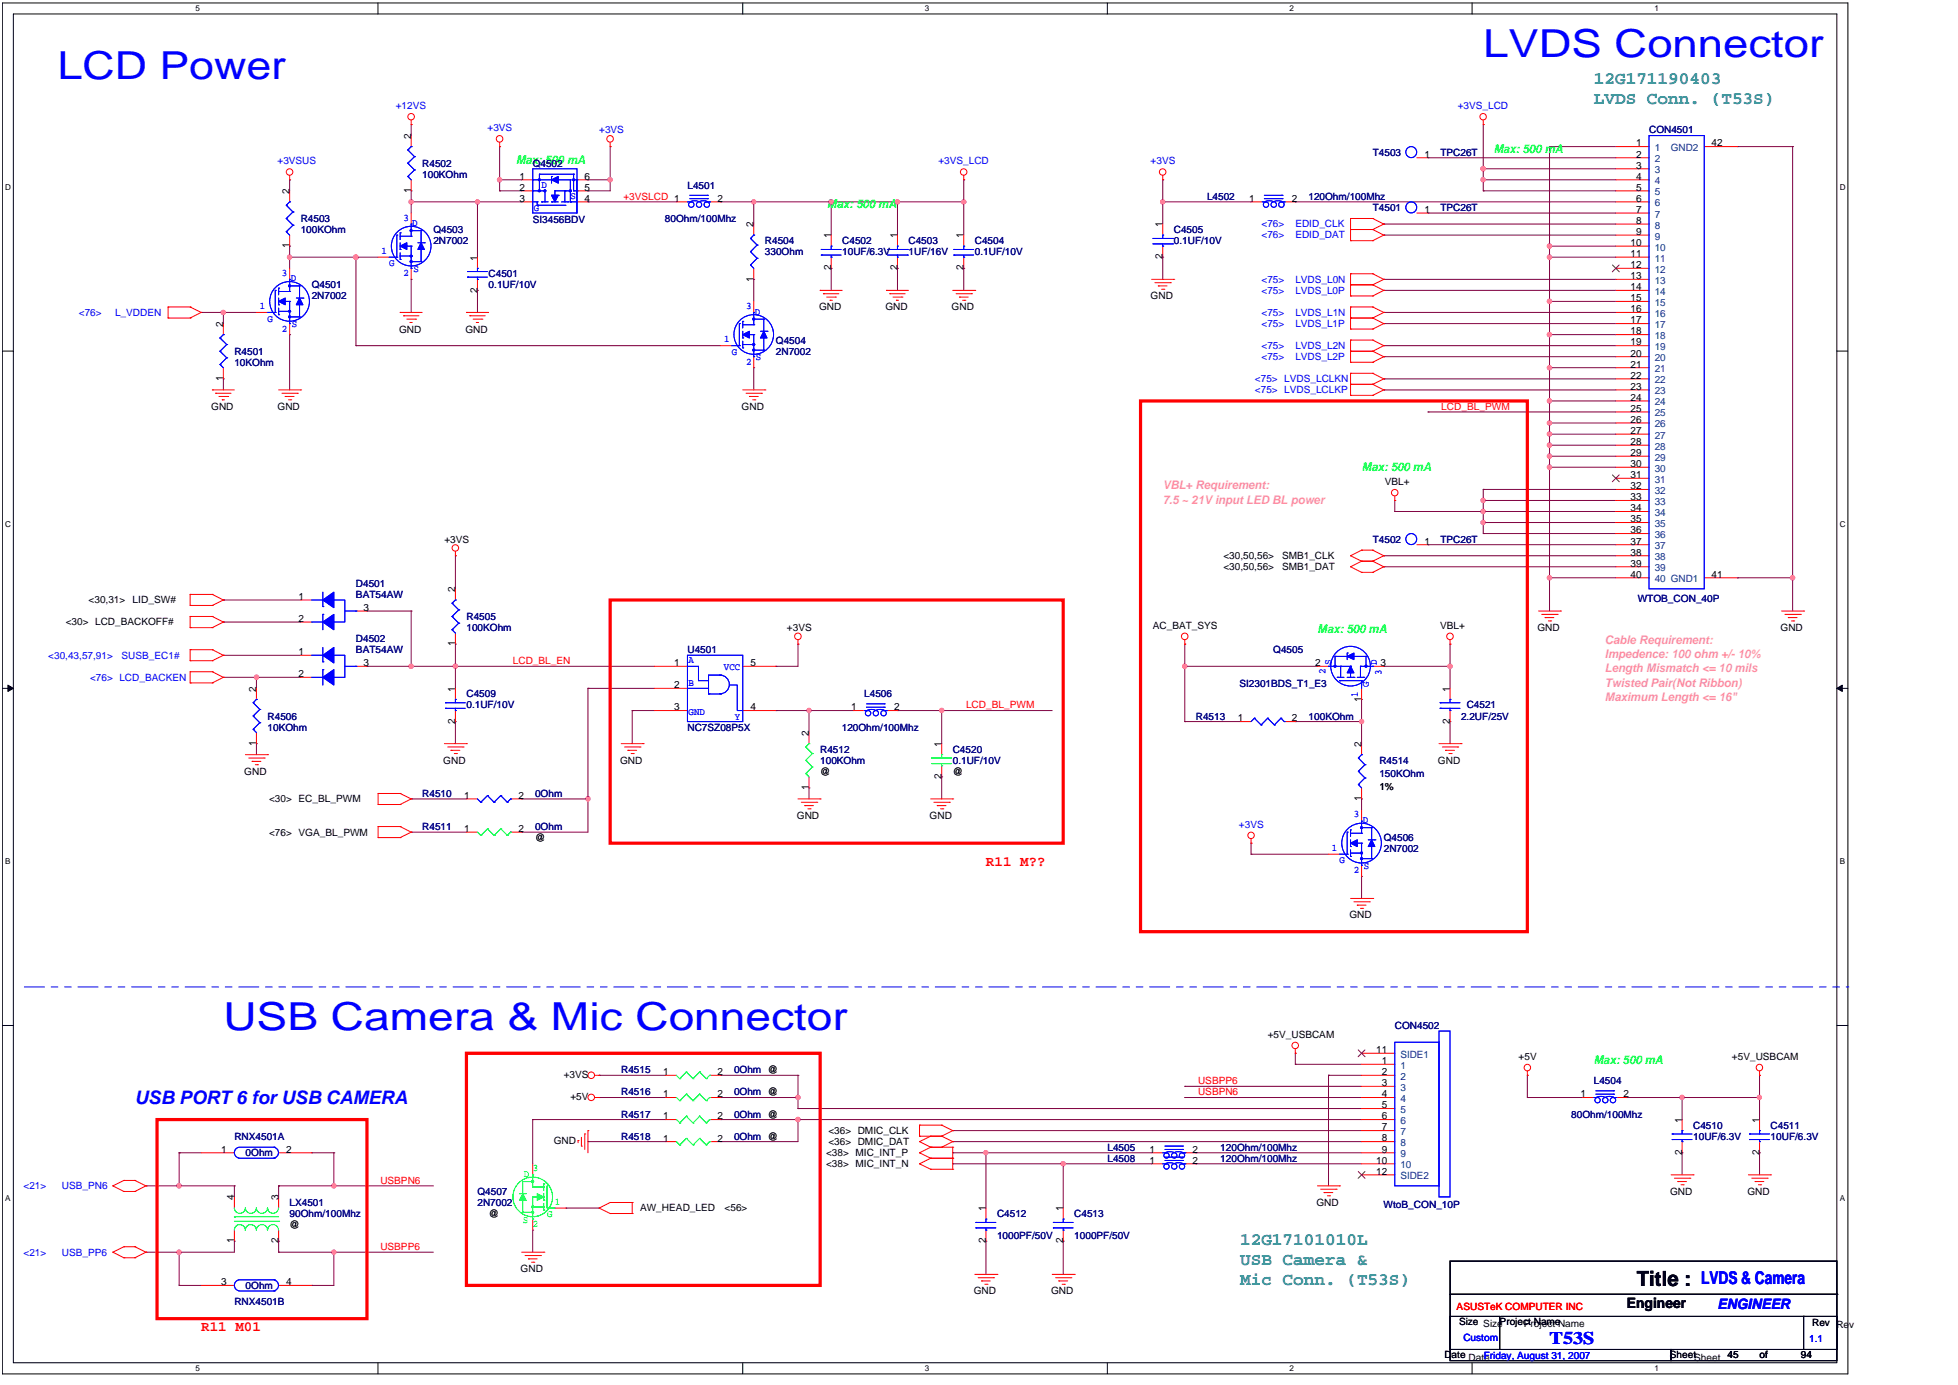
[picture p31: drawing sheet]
<svg xmlns="http://www.w3.org/2000/svg" width="297mm" height="210mm" viewBox="0 0 297 210" stroke-linecap="round" stroke-linejoin="round" font-family="sans-serif">
<defs><g id="words">
<g font-size="5.9" fill="#00f">
<text x="8.7" y="11.9">LCD Power</text>
<text x="225" y="8.6">LVDS Connector</text>
<text x="33.9" y="156.1">USB Camera &amp; Mic Connector</text>
</g>
<text font-size="3.2" x="248.3" y="195">Title :</text>
<text font-size="2.8" fill="#00f" x="20.5" y="167.3">USB PORT 6 for USB CAMERA</text>
<g font-size="2.7" fill="#008080">
<text x="241.8" y="12.7">12G171190403</text>
<text x="241.8" y="15.8">LVDS Conn. (T53S)</text>
<text x="188.1" y="188.8">12G17101010L</text>
<text x="188.1" y="191.8">USB Camera &amp;</text>
<text x="188.1" y="194.9">Mic Conn. (T53S)</text>
</g>
<g font-size="2.7" fill="#00f">
<text x="258" y="194.7">LVDS &amp; Camera</text>
<text x="235" y="203.8">T53S</text>
</g>
<g font-size="2.2" fill="#f00">
<text x="149.6" y="131.3">R11 M??</text>
<text x="30.5" y="201.7">R11 M01</text>
</g>
<text font-size="2.2" x="246.8" y="198.3">Engineer</text>
<text font-size="2.2" fill="#00f" x="260.5" y="198.5">ENGINEER</text>
<g font-size="1.8" fill="#0f0">
<text x="226.6" y="23.3">Max: 500 mA</text>
<text x="78.3" y="24.9">Max: 500 mA</text>
<text x="125.5" y="31.5">Max: 500 mA</text>
<text x="206.6" y="71.4">Max: 500 mA</text>
<text x="199.8" y="96">Max: 500 mA</text>
<text x="241.8" y="161.4">Max: 500 mA</text>
</g>
<g font-size="1.8" fill="#ff80c0">
<text x="176.4" y="74.2">VBL+ Requirement:</text>
<text x="176.4" y="76.4">7.5 ~ 21V input LED BL power</text>
<text x="243.4" y="97.7">Cable Requirement:</text>
<text x="243.4" y="99.8">Impedence: 100 ohm +/- 10%</text>
<text x="243.4" y="102">Length Mismatch &lt;= 10 mils</text>
<text x="243.4" y="104.1">Twisted Pair(Not Ribbon)</text>
<text x="243.4" y="106.2">Maximum Length &lt;= 16&quot;</text>
</g>
<g font-size="1.5" fill="#00f">
<text x="60" y="16.6">+12VS</text>
<text x="221.1" y="16.6">+3VS_LCD</text>
<text x="73.9" y="19.9">+3VS</text>
<text x="90.9" y="20.2">+3VS</text>
<text x="42.1" y="24.9">+3VSUS</text>
<text x="82.2" y="28.5">D</text>
<text x="142.3" y="24.9">+3VS_LCD</text>
<text x="174.5" y="24.9">+3VS</text>
<text x="61.2" y="33.4">3</text>
<text x="62.5" y="34.3">D</text>
<text x="81" y="32">G</text>
<text x="86.5" y="30.1">S</text>
<text x="191.4" y="34.5">&lt;76&gt;</text>
<text x="196.5" y="34.5">EDID_CLK</text>
<text x="42.8" y="41.8">3</text>
<text x="57.8" y="38.5">1</text>
<text x="59" y="40.4">G</text>
<text x="61.2" y="41.9">2</text>
<text x="62.7" y="41.2">S</text>
<text x="191.4" y="36.2">&lt;76&gt;</text>
<text x="196.5" y="36.2">EDID_DAT</text>
<text x="12" y="47.9">&lt;76&gt;</text>
<text x="17.5" y="47.9">L_VDDEN</text>
<text x="39.4" y="46.9">1</text>
<text x="44.1" y="42.7">D</text>
<text x="113.2" y="46.8">3</text>
<text x="114.5" y="47.7">D</text>
<text x="191.4" y="42.9">&lt;75&gt;</text>
<text x="191.4" y="44.5">&lt;75&gt;</text>
<text x="191.4" y="47.9">&lt;75&gt;</text>
<text x="196.5" y="42.9">LVDS_L0N</text>
<text x="196.5" y="44.5">LVDS_L0P</text>
<text x="196.5" y="47.9">LVDS_L1N</text>
<text x="40.6" y="48.8">G</text>
<text x="42.8" y="50.3">2</text>
<text x="44.3" y="49.6">S</text>
<text x="109.8" y="51.9">1</text>
<text x="111" y="53.8">G</text>
<text x="191.4" y="49.6">&lt;75&gt;</text>
<text x="191.4" y="52.9">&lt;75&gt;</text>
<text x="196.5" y="49.6">LVDS_L1P</text>
<text x="196.5" y="52.9">LVDS_L2N</text>
<text x="113.2" y="55.3">2</text>
<text x="114.7" y="54.6">S</text>
<text x="190.4" y="59.6">&lt;75&gt; LVDS_LCLKP</text>
<text x="190.4" y="58">&lt;75&gt; LVDS_LCLKN</text>
<text x="191.4" y="54.6">&lt;75&gt;</text>
<text x="196.5" y="54.6">LVDS_L2P</text>
<text x="7.3" y="99.9">&lt;30,43,57,91&gt;</text>
<text x="18.5" y="99.9">SUSB_EC1#</text>
<text x="104.5" y="100.6">A</text>
<text x="109.8" y="101.6">VCC</text>
<text x="201.9" y="100.9" transform="rotate(-90 201.9 100.9)">S</text>
<text x="208.8" y="100.9" transform="rotate(-90 208.8 100.9)">D</text>
<text x="13.7" y="103.2">&lt;76&gt; LCD_BACKEN</text>
<text x="104.5" y="103.9">B</text>
<text x="201.1" y="102.2" transform="rotate(-90 201.1 102.2)">2</text>
<text x="206" y="105.7" transform="rotate(-90 206 105.7)">1</text>
<text x="207.6" y="104.2" transform="rotate(-90 207.6 104.2)">G</text>
<text x="209.5" y="102.4" transform="rotate(-90 209.5 102.4)">3</text>
<text x="104.5" y="108.3">GND</text>
<text x="111.5" y="109.2">Y</text>
<text x="187.9" y="125.5">+3VS</text>
<text x="205.4" y="124">3</text>
<text x="206.7" y="124.8">D</text>
<text x="202" y="129">1</text>
<text x="203.2" y="130.9">G</text>
<text x="206.9" y="131.8">S</text>
<text x="205.4" y="132.4">2</text>
<text x="3.6" y="180.3">&lt;21&gt;</text>
<text x="9.4" y="180.3">USB_PN6</text>
<text x="3.6" y="190.4">&lt;21&gt;</text>
<text x="9.4" y="190.4">USB_PP6</text>
<text x="222" y="203.3">Custom</text>
<text x="274.4" y="203.5">1.1</text>
<text x="225.1" y="206">Friday, August 31, 2007</text>
</g>
<g font-size="1.5">
<text x="62.3" y="21.1" transform="rotate(-90 62.3 21.1)">2</text>
<text x="216.1" y="23.9">1</text>
<text x="248.2" y="23.9">2</text>
<text x="248.2" y="22.2">1</text>
<text x="259.6" y="22.2">42</text>
<text x="43.9" y="29.4" transform="rotate(-90 43.9 29.4)">2</text>
<text x="62.3" y="29.3" transform="rotate(-90 62.3 29.3)">1</text>
<text x="78.8" y="27.2">1</text>
<text x="78.8" y="28.9">2</text>
<text x="88.7" y="28.9">5</text>
<text x="88.7" y="27.2">6</text>
<text x="248.2" y="28.9">5</text>
<text x="248.2" y="27.2">4</text>
<text x="248.2" y="25.6">3</text>
<text x="78.8" y="30.6">3</text>
<text x="88.7" y="30.6">4</text>
<text x="108.8" y="30.6">2</text>
<text x="114.3" y="34.5" transform="rotate(-90 114.3 34.5)">2</text>
<text x="176.4" y="34.5" transform="rotate(-90 176.4 34.5)">1</text>
<text x="189.5" y="30.6">1</text>
<text x="196" y="30.6">2</text>
<text x="216.1" y="32.3">1</text>
<text x="248.2" y="35.6">9</text>
<text x="248.2" y="33.9">8</text>
<text x="248.2" y="32.3">7</text>
<text x="248.2" y="30.6">6</text>
<text x="43.9" y="37.7" transform="rotate(-90 43.9 37.7)">1</text>
<text x="72.4" y="39.5" transform="rotate(-90 72.4 39.5)">1</text>
<text x="126.1" y="41" transform="rotate(-90 126.1 41)">2</text>
<text x="126.1" y="36.2" transform="rotate(-90 126.1 36.2)">1</text>
<text x="136.1" y="41" transform="rotate(-90 136.1 41)">2</text>
<text x="136.1" y="36.2" transform="rotate(-90 136.1 36.2)">1</text>
<text x="146.2" y="41" transform="rotate(-90 146.2 41)">2</text>
<text x="146.2" y="36.2" transform="rotate(-90 146.2 36.2)">1</text>
<text x="176.4" y="39.3" transform="rotate(-90 176.4 39.3)">2</text>
<text x="247.3" y="40.7">12</text>
<text x="247.3" y="39">11</text>
<text x="247.3" y="37.3">10</text>
<text x="72.4" y="44.4" transform="rotate(-90 72.4 44.4)">2</text>
<text x="114.3" y="42.7" transform="rotate(-90 114.3 42.7)">1</text>
<text x="124.2" y="47.1">GND</text>
<text x="134.3" y="47.1">GND</text>
<text x="144.3" y="47.1">GND</text>
<text x="174.5" y="45.4">GND</text>
<text x="247.3" y="47.3">16</text>
<text x="247.3" y="45.7">15</text>
<text x="247.3" y="44">14</text>
<text x="247.3" y="42.3">13</text>
<text x="33.9" y="49.6" transform="rotate(-90 33.9 49.6)">2</text>
<text x="60.5" y="50.4">GND</text>
<text x="70.6" y="50.4">GND</text>
<text x="247.3" y="52.4">19</text>
<text x="247.3" y="50.7">18</text>
<text x="247.3" y="49">17</text>
<text x="33.9" y="57.8" transform="rotate(-90 33.9 57.8)">1</text>
<text x="247.3" y="59.1">23</text>
<text x="247.3" y="57.4">22</text>
<text x="247.3" y="55.7">21</text>
<text x="247.3" y="54.1">20</text>
<text x="32" y="62.1">GND</text>
<text x="42.1" y="62.1">GND</text>
<text x="112.5" y="62.1">GND</text>
<text x="247.3" y="65.8">27</text>
<text x="247.3" y="64.1">26</text>
<text x="247.3" y="62.4">25</text>
<text x="247.3" y="60.8">24</text>
<text x="247.3" y="70.8">30</text>
<text x="247.3" y="69.1">29</text>
<text x="247.3" y="67.5">28</text>
<text x="210.1" y="73.6">VBL+</text>
<text x="247.3" y="77.5">34</text>
<text x="247.3" y="75.9">33</text>
<text x="247.3" y="74.2">32</text>
<text x="247.3" y="72.5">31</text>
<text x="67.4" y="82.3">+3VS</text>
<text x="216.1" y="82.6">1</text>
<text x="247.3" y="82.6">37</text>
<text x="247.3" y="80.9">36</text>
<text x="247.3" y="79.2">35</text>
<text x="69.1" y="89.8" transform="rotate(-90 69.1 89.8)">2</text>
<text x="185.6" y="84.8">&lt;30,50,56&gt;</text>
<text x="185.6" y="86.4">&lt;30,50,56&gt;</text>
<text x="194.5" y="84.8">SMB1_CLK</text>
<text x="194.5" y="86.4">SMB1_DAT</text>
<text x="247.3" y="87.6">40</text>
<text x="247.3" y="85.9">39</text>
<text x="247.3" y="84.2">38</text>
<text x="259.6" y="87.6">41</text>
<text x="10" y="94.8">&lt;30&gt; LCD_BACKOFF#</text>
<text x="13.4" y="91.5">&lt;30,31&gt;</text>
<text x="20.1" y="91.5">LID_SW#</text>
<text x="45.3" y="91">1</text>
<text x="45.3" y="94.3">2</text>
<text x="55.2" y="92.6">3</text>
<text x="119.4" y="95.7">+3VS</text>
<text x="174.9" y="95.3">AC_BAT_SYS</text>
<text x="218.5" y="95.3">VBL+</text>
<text x="233.2" y="95.7">GND</text>
<text x="270.1" y="95.7">GND</text>
<text x="45.3" y="99.3">1</text>
<text x="55.2" y="101">3</text>
<text x="69.1" y="98" transform="rotate(-90 69.1 98)">1</text>
<text x="102.3" y="101">1</text>
<text x="113.8" y="101">5</text>
<text x="199.5" y="101">2</text>
<text x="209.4" y="101">3</text>
<text x="38.9" y="104.9" transform="rotate(-90 38.9 104.9)">2</text>
<text x="45.3" y="102.7">2</text>
<text x="69.1" y="104.9" transform="rotate(-90 69.1 104.9)">1</text>
<text x="102.3" y="104.4">2</text>
<text x="102.3" y="107.7">3</text>
<text x="113.8" y="107.7">4</text>
<text x="129.1" y="107.7">1</text>
<text x="135.6" y="107.7">2</text>
<text x="206.5" y="106.4" transform="rotate(-90 206.5 106.4)">1</text>
<text x="219.9" y="104.9" transform="rotate(-90 219.9 104.9)">1</text>
<text x="38.9" y="113.1" transform="rotate(-90 38.9 113.1)">1</text>
<text x="69.1" y="109.8" transform="rotate(-90 69.1 109.8)">2</text>
<text x="122.7" y="111.6" transform="rotate(-90 122.7 111.6)">2</text>
<text x="142.8" y="113.3" transform="rotate(-90 142.8 113.3)">1</text>
<text x="187.8" y="109.4">1</text>
<text x="196" y="109.4">2</text>
<text x="206.5" y="113.3" transform="rotate(-90 206.5 113.3)">2</text>
<text x="219.9" y="109.8" transform="rotate(-90 219.9 109.8)">2</text>
<text x="37.1" y="117.5">GND</text>
<text x="67.2" y="115.8">GND</text>
<text x="94.1" y="115.8">GND</text>
<text x="122.7" y="119.8" transform="rotate(-90 122.7 119.8)">1</text>
<text x="124.4" y="117.5">@</text>
<text x="142.8" y="118.1" transform="rotate(-90 142.8 118.1)">2</text>
<text x="144.5" y="117.5">@</text>
<text x="209.2" y="119.8">1%</text>
<text x="218.1" y="115.8">GND</text>
<text x="40.8" y="121.7">&lt;30&gt; EC_BL_PWM</text>
<text x="70.4" y="121.1">1</text>
<text x="78.6" y="121.1">2</text>
<text x="120.9" y="124.2">GND</text>
<text x="141" y="124.2">GND</text>
<text x="206.5" y="121.5" transform="rotate(-90 206.5 121.5)">1</text>
<text x="40.8" y="126.7">&lt;76&gt; VGA_BL_PWM</text>
<text x="70.4" y="126.2">1</text>
<text x="78.6" y="126.2">2</text>
<text x="81.2" y="127.5">@</text>
<text x="204.7" y="139.3">GND</text>
<text x="192.3" y="157.4">+5V_USBCAM</text>
<text x="208.8" y="159.7">11</text>
<text x="209.6" y="161.4">1</text>
<text x="230.3" y="160.7">+5V</text>
<text x="262.7" y="160.7">+5V_USBCAM</text>
<text x="85.5" y="163.4">+3VS</text>
<text x="86.5" y="166.8">+5V</text>
<text x="100.6" y="166.4">1</text>
<text x="100.6" y="163">1</text>
<text x="108.8" y="166.4">2</text>
<text x="108.8" y="163">2</text>
<text x="209.6" y="163">2</text>
<text x="209.6" y="164.7">3</text>
<text x="209.6" y="166.4">4</text>
<text x="239.7" y="166.4">1</text>
<text x="246.3" y="166.4">2</text>
<text x="84" y="173.5">GND</text>
<text x="100.6" y="173.1">1</text>
<text x="100.6" y="169.7">1</text>
<text x="108.8" y="173.1">2</text>
<text x="108.8" y="169.7">2</text>
<text x="125.7" y="172">&lt;36&gt; DMIC_CLK</text>
<text x="125.7" y="173.6">&lt;36&gt; DMIC_DAT</text>
<text x="209.6" y="168.1">5</text>
<text x="209.6" y="169.7">6</text>
<text x="209.6" y="171.4">7</text>
<text x="209.6" y="173.1">8</text>
<text x="255.1" y="170.3" transform="rotate(-90 255.1 170.3)">1</text>
<text x="266.9" y="170.3" transform="rotate(-90 266.9 170.3)">1</text>
<text x="33.5" y="174.8">1</text>
<text x="43.4" y="174.8">2</text>
<text x="125.3" y="175.3">&lt;38&gt; MIC_INT_P</text>
<text x="125.3" y="177">&lt;38&gt; MIC_INT_N</text>
<text x="174.4" y="174.8">1</text>
<text x="174.4" y="176.4">1</text>
<text x="180.9" y="174.8">2</text>
<text x="180.9" y="176.4">2</text>
<text x="208.8" y="176.4">10</text>
<text x="208.8" y="178.1">12</text>
<text x="209.6" y="174.8">9</text>
<text x="255.1" y="175.1" transform="rotate(-90 255.1 175.1)">2</text>
<text x="266.9" y="175.1" transform="rotate(-90 266.9 175.1)">2</text>
<text x="35.5" y="182" transform="rotate(-90 35.5 182)">4</text>
<text x="42.2" y="182" transform="rotate(-90 42.2 182)">3</text>
<text x="74.2" y="184.6">@</text>
<text x="97.1" y="183.7">AW_HEAD_LED</text>
<text x="109.9" y="183.7">&lt;56&gt;</text>
<text x="149.5" y="183.7" transform="rotate(-90 149.5 183.7)">1</text>
<text x="161.3" y="183.7" transform="rotate(-90 161.3 183.7)">1</text>
<text x="199.7" y="182.8">GND</text>
<text x="253.3" y="181.2">GND</text>
<text x="265" y="181.2">GND</text>
<text x="35.5" y="188.5" transform="rotate(-90 35.5 188.5)">1</text>
<text x="42.2" y="188.5" transform="rotate(-90 42.2 188.5)">2</text>
<text x="43.9" y="186.2">@</text>
<text x="149.5" y="188.5" transform="rotate(-90 149.5 188.5)">2</text>
<text x="161.3" y="188.5" transform="rotate(-90 161.3 188.5)">2</text>
<text x="33.5" y="194.9">3</text>
<text x="43.4" y="194.9">4</text>
<text x="79" y="192.9">GND</text>
<text x="147.7" y="196.3">GND</text>
<text x="159.4" y="196.3">GND</text>
<text x="221.3" y="200.9">Size Size</text>
<text x="221.3" y="200.9">Size</text>
<text x="227.5" y="200.9">Project Name</text>
<text x="231.2" y="201.2">Project Name</text>
<text x="274.9" y="201.1">Rev Rev</text>
<text x="274.9" y="201.1">Rev</text>
<text x="219.1" y="206">Date Date</text>
<text x="219.1" y="206">Date</text>
<text x="253.3" y="206">SheetSheet</text>
<text x="253.3" y="206">Sheet</text>
<text x="262" y="206">45</text>
<text x="266.9" y="206">of</text>
<text x="273.2" y="206">94</text>
</g>
<g font-size="1.5" fill="#000080">
<text x="208.2" y="23.6">T4503</text>
<text x="218.5" y="23.6">TPC26T</text>
<text x="250.1" y="20.2">CON4501</text>
<text x="64" y="25.3">R4502</text>
<text x="64" y="27">100KOhm</text>
<text x="80.8" y="25.3">Q4502</text>
<text x="104.3" y="28.6">L4501</text>
<text x="45.6" y="33.7">R4503</text>
<text x="45.6" y="35.3">100KOhm</text>
<text x="65.7" y="35.3">Q4503</text>
<text x="80.8" y="33.7">SI3456BDV</text>
<text x="100.9" y="33.7">80Ohm/100Mhz</text>
<text x="178" y="35.3">C4505</text>
<text x="183.1" y="30.3">L4502</text>
<text x="198.5" y="30.3">120Ohm/100Mhz</text>
<text x="208.2" y="32">T4501</text>
<text x="218.5" y="32">TPC26T</text>
<text x="65.7" y="37">2N7002</text>
<text x="116" y="37">R4504</text>
<text x="116" y="38.7">330Ohm</text>
<text x="127.8" y="37">C4502</text>
<text x="127.8" y="38.7">10UF/6.3V</text>
<text x="137.8" y="37">C4503</text>
<text x="137.8" y="38.7">1UF/16V</text>
<text x="147.9" y="37">C4504</text>
<text x="147.9" y="38.7">0.1UF/10V</text>
<text x="178" y="37">0.1UF/10V</text>
<text x="47.3" y="43.7">Q4501</text>
<text x="47.3" y="45.4">2N7002</text>
<text x="74.1" y="42">C4501</text>
<text x="74.1" y="43.7">0.1UF/10V</text>
<text x="35.6" y="53.8">R4501</text>
<text x="117.7" y="52.1">Q4504</text>
<text x="117.7" y="53.8">2N7002</text>
<text x="35.6" y="55.5">10KOhm</text>
<text x="208.2" y="82.3">T4502</text>
<text x="218.5" y="82.3">TPC26T</text>
<text x="54" y="89">D4501</text>
<text x="54" y="90.7">BAT54AW</text>
<text x="70.8" y="94">R4505</text>
<text x="70.8" y="95.7">100KOhm</text>
<text x="248.4" y="91.3">WTOB_CON_40P</text>
<text x="54" y="97.3">D4502</text>
<text x="54" y="99">BAT54AW</text>
<text x="104.3" y="99">U4501</text>
<text x="193.1" y="99">Q4505</text>
<text x="70.8" y="105.7">C4509</text>
<text x="70.8" y="107.4">0.1UF/10V</text>
<text x="131.1" y="105.7">L4506</text>
<text x="188" y="104.1">SI2301BDS_T1_E3</text>
<text x="222.5" y="107.4">C4521</text>
<text x="40.6" y="109.1">R4506</text>
<text x="40.6" y="110.8">10KOhm</text>
<text x="104.3" y="110.9">NC7SZ08P5X</text>
<text x="127.7" y="110.8">120Ohm/100Mhz</text>
<text x="181.4" y="109.1">R4513</text>
<text x="198.5" y="109.1">100KOhm</text>
<text x="221.6" y="109.1">2.2UF/25V</text>
<text x="124.4" y="114.1">R4512</text>
<text x="124.4" y="115.8">100KOhm</text>
<text x="144.5" y="114.1">C4520</text>
<text x="144.5" y="115.8">0.1UF/10V</text>
<text x="209.2" y="115.8">R4514</text>
<text x="209.2" y="117.8">150KOhm</text>
<text x="64" y="125.9">R4511</text>
<text x="64" y="120.8">R4510</text>
<text x="81.2" y="125.9">0Ohm</text>
<text x="81.2" y="120.8">0Ohm</text>
<text x="209.9" y="127.5">Q4506</text>
<text x="209.9" y="129.2">2N7002</text>
<text x="211.6" y="156">CON4502</text>
<text x="94.2" y="166.1">R4516</text>
<text x="94.2" y="162.7">R4515</text>
<text x="111.3" y="166.1">0Ohm @</text>
<text x="111.3" y="162.7">0Ohm @</text>
<text x="241.8" y="164.4">L4504</text>
<text x="35.6" y="172.8">RNX4501A</text>
<text x="94.2" y="172.8">R4518</text>
<text x="94.2" y="169.4">R4517</text>
<text x="111.3" y="172.8">0Ohm @</text>
<text x="111.3" y="169.4">0Ohm @</text>
<text x="238.3" y="169.5">80Ohm/100Mhz</text>
<text x="256.8" y="171.1">C4510</text>
<text x="256.8" y="172.8">10UF/6.3V</text>
<text x="268.6" y="171.1">C4511</text>
<text x="268.6" y="172.8">10UF/6.3V</text>
<text x="37.3" y="175.3">0Ohm</text>
<text x="168" y="174.5">L4505</text>
<text x="168" y="176.2">L4508</text>
<text x="185.1" y="174.5">120Ohm/100Mhz</text>
<text x="185.1" y="176.2">120Ohm/100Mhz</text>
<text x="43.9" y="182.8">LX4501</text>
<text x="43.9" y="184.6">90Ohm/100Mhz</text>
<text x="72.4" y="181.2">Q4507</text>
<text x="72.4" y="182.9">2N7002</text>
<text x="151.2" y="184.5">C4512</text>
<text x="163" y="184.5">C4513</text>
<text x="209.9" y="183.1">WtoB_CON_10P</text>
<text x="151.2" y="187.9">1000PF/50V</text>
<text x="163" y="187.9">1000PF/50V</text>
<text x="35.6" y="197.9">RNX4501B</text>
<text x="37.3" y="195.4">0Ohm</text>
</g>
<g font-size="1.5" fill="#004080">
<text x="251" y="22.9">1</text>
<text x="253.4" y="22.9">GND2</text>
<text x="251" y="29.6">5</text>
<text x="251" y="27.9">4</text>
<text x="251" y="26.3">3</text>
<text x="251" y="24.6">2</text>
<text x="251" y="34.7">8</text>
<text x="251" y="33">7</text>
<text x="251" y="31.3">6</text>
<text x="251" y="41.4">12</text>
<text x="251" y="39.7">11</text>
<text x="251" y="38">10</text>
<text x="251" y="36.3">9</text>
<text x="251" y="46.4">15</text>
<text x="251" y="44.7">14</text>
<text x="251" y="43">13</text>
<text x="251" y="53.1">19</text>
<text x="251" y="51.4">18</text>
<text x="251" y="49.7">17</text>
<text x="251" y="48.1">16</text>
<text x="251" y="59.8">23</text>
<text x="251" y="58.1">22</text>
<text x="251" y="56.4">21</text>
<text x="251" y="54.8">20</text>
<text x="251" y="64.8">26</text>
<text x="251" y="63.1">25</text>
<text x="251" y="61.5">24</text>
<text x="251" y="71.5">30</text>
<text x="251" y="69.9">29</text>
<text x="251" y="68.2">28</text>
<text x="251" y="66.5">27</text>
<text x="251" y="76.6">33</text>
<text x="251" y="74.9">32</text>
<text x="251" y="73.2">31</text>
<text x="251" y="83.3">37</text>
<text x="251" y="81.6">36</text>
<text x="251" y="79.9">35</text>
<text x="251" y="78.2">34</text>
<text x="251" y="88.3">40 GND1</text>
<text x="251" y="86.6">39</text>
<text x="251" y="84.9">38</text>
<text x="212.4" y="160.4">SIDE1</text>
<text x="212.4" y="162.1">1</text>
<text x="212.4" y="163.7">2</text>
<text x="212.4" y="165.4">3</text>
<text x="212.4" y="167.1">4</text>
<text x="212.4" y="168.8">5</text>
<text x="212.4" y="170.4">6</text>
<text x="212.4" y="172.1">7</text>
<text x="212.4" y="173.8">8</text>
<text x="212.4" y="175.5">9</text>
<text x="212.4" y="177.1">10</text>
<text x="212.4" y="178.8">SIDE2</text>
</g>
<g font-size="1.5" fill="#f00">
<text x="94.6" y="30.3">+3VSLCD 1</text>
<text x="218.6" y="62.1">LCD_BL_PWM</text>
<text x="77.8" y="100.7">LCD_BL_EN</text>
<text x="146.5" y="107.4">LCD_BL_PWM</text>
<text x="181.7" y="164.4">USBPP6</text>
<text x="181.7" y="166.1">USBPN6</text>
<text x="57.7" y="179.5">USBPN6</text>
<text x="57.7" y="189.5">USBPP6</text>
<text x="221" y="198.6">ASUSTeK COMPUTER INC</text>
</g>
<g font-size="1.5" fill="#00ff80">
<text x="79.5" y="178.4">D</text>
<text x="80.8" y="177.6">3</text>
<text x="79.3" y="185.4">S</text>
<text x="83" y="184.6">G</text>
<text x="84.2" y="182.7">1</text>
<text x="80.8" y="186.1">2</text>
</g>
<g font-size="1.2">
<text x="29.7" y="1.7">5</text>
<text x="140.3" y="1.7">3</text>
<text x="195.6" y="1.7">2</text>
<text x="250.9" y="1.7">1</text>
<text x=".8" y="28.7">D</text>
<text x="279.1" y="28.7">D</text>
<text x=".8" y="79.9">C</text>
<text x="279.1" y="79.9">C</text>
<text x=".8" y="131">B</text>
<text x="279.1" y="131">B</text>
<text x=".8" y="182.1">A</text>
<text x="279.1" y="182.1">A</text>
<text x="29.7" y="207.9">5</text>
<text x="140.3" y="207.9">3</text>
<text x="195.6" y="207.9">2</text>
<text x="250.9" y="207.9">1</text>
</g>
</g></defs>
<path d="M.4 .4h279.9v207.9h-279.9zM2 2.1h276.6v204.5h-276.6z" fill="none" stroke="#000" stroke-width=".15"/>
<g fill="#fff">
<path d="M29.7 .6h.6v1.4h-.6z"/>
<path d="M29.7 206.8h.6v1.3h-.6z"/>
</g>
<path d="M57.3 .4v1.7M57.3 206.6v1.7" fill="none" stroke="#000" stroke-width=".15"/>
<g fill="#fff">
<path d="M85 .6h.6v1.4h-.6z"/>
<path d="M85 206.8h.6v1.3h-.6z"/>
</g>
<path d="M112.7 .4v1.7M112.7 206.6v1.7" fill="none" stroke="#000" stroke-width=".15"/>
<g fill="#fff">
<path d="M140.3 .6h.7v1.4h-.7z"/>
<path d="M140.3 206.8h.7v1.3h-.7z"/>
</g>
<path d="M168 .4v1.7M168 206.6v1.7" fill="none" stroke="#000" stroke-width=".15"/>
<g fill="#fff">
<path d="M195.6 .6h.7v1.4h-.7z"/>
<path d="M195.6 206.8h.7v1.3h-.7z"/>
</g>
<path d="M223.3 .4v1.7M223.3 206.6v1.7" fill="none" stroke="#000" stroke-width=".15"/>
<g fill="#fff">
<path d="M250.9 .6h.7v1.4h-.7z"/>
<path d="M250.9 206.8h.7v1.3h-.7z"/>
<path d="M.8 27.7h.8v1.3h-.8z"/>
<path d="M279 27.7h.9v1.3h-.9z"/>
<path d="M.8 78.8h.8v1.3h-.8z"/>
<path d="M279 78.8h.9v1.3h-.9z"/>
</g>
<path d="M.4 53.2h1.6M278.6 53.2h1.7" fill="none" stroke="#000" stroke-width=".15"/>
<g fill="#fff">
<path d="M.8 129.9h.8v1.4h-.8z"/>
<path d="M279 129.9h.8v1.4h-.8z"/>
</g>
<path d="M.4 104.4h1.6M1.2 103.9l.8 .5-.8 .4zM278.6 104.4h1.7M278.6 104.4l.8-.5v.9z" fill="none" stroke="#000" stroke-width=".15"/>
<path d="M1.2 103.9l.8 .5-.8 .4zM278.6 104.4l.8-.5v.9z" fill="#000"/>
<g fill="#fff">
<path d="M.8 181h.8v1.4h-.8z"/>
<path d="M279 181h.8v1.4h-.8z"/>
</g>
<path d="M.4 155.5h1.6M278.6 155.5h1.7" fill="none" stroke="#000" stroke-width=".15"/>
<g fill="none" stroke="#800040" stroke-width=".15">
<path d="M43.9 37.3h.1M43.9 37.3v1.7M136.1 30.6h10.1M136.1 30.6h.1M209.9 34h35.2M209.9 35.6h35.2M209.9 34h.1M209.9 35.6h.1M30.5 47.4h.1M30.5 47.4h3.4M196.5 159.7h.1M196.5 159.7v1.7"/>
<path d="M196.5 161.4h.1M196.5 161.4h10"/>
</g>
<circle cx="146.2" cy="30.6" r=".32" fill="#f0f"/>
<circle cx="146.2" cy="30.6" r=".32" fill="none" stroke="#f0f" stroke-width=".15"/>
<circle cx="136.1" cy="30.6" r=".32" fill="#f0f"/>
<circle cx="136.1" cy="30.6" r=".32" fill="none" stroke="#f0f" stroke-width=".15"/>
<path d="M62.4 30.6h10M62.4 30.6h.1M75.8 27.3h.1M75.8 27.3v1.6M92.6 27.3h.1M92.6 27.3v1.6" fill="none" stroke="#800040" stroke-width=".15"/>
<circle cx="72.4" cy="30.6" r=".32" fill="#f0f"/>
<circle cx="72.4" cy="30.6" r=".32" fill="none" stroke="#f0f" stroke-width=".15"/>
<circle cx="62.4" cy="30.6" r=".32" fill="#f0f"/>
<circle cx="62.4" cy="30.6" r=".32" fill="none" stroke="#f0f" stroke-width=".15"/>
<path d="M43.9 27.3h.1M43.9 39h.1M43.9 27.3v1.6M43.9 39h10.1M72.4 30.6h.1M72.4 30.6h6.7M146.2 30.6h.1M146.2 30.6v5" fill="none" stroke="#800040" stroke-width=".15"/>
<circle cx="54" cy="39" r=".32" fill="#f0f"/>
<circle cx="54" cy="39" r=".32" fill="none" stroke="#f0f" stroke-width=".15"/>
<path d="M43.9 39h.1M43.9 39v1.7" fill="none" stroke="#800040" stroke-width=".15"/>
<circle cx="43.9" cy="39" r=".32" fill="#f0f"/>
<circle cx="43.9" cy="39" r=".32" fill="none" stroke="#f0f" stroke-width=".15"/>
<g fill="none" stroke="#800040" stroke-width=".15">
<path d="M62.4 18.9h.1M62.4 18.9v1.7M62.4 28.9h.1M62.4 30.6h.1M62.4 28.9v3.4M72.4 30.6h.1M72.4 30.6v8.4M75.8 28.9h3.3M75.8 27.3h3.3M75.8 28.9h.1M75.8 27.3h.1M89.2 28.9h.1"/>
<path d="M89.2 28.9h3.4M126.1 30.6h.1M126.1 30.6h10M62.4 42.4h.1M62.4 42.4v5M72.4 44h.1M72.4 44v3.4M146.2 40.7h.1M146.2 40.7v3.3"/>
</g>
<circle cx="75.8" cy="27.3" r=".33" fill="#f0f"/>
<circle cx="75.8" cy="27.3" r=".33" fill="none" stroke="#f0f" stroke-width=".15"/>
<path d="M89.2 27.3h.1M89.2 27.3h3.4" fill="none" stroke="#800040" stroke-width=".15"/>
<circle cx="92.5" cy="27.3" r=".33" fill="#f0f"/>
<circle cx="92.5" cy="27.3" r=".33" fill="none" stroke="#f0f" stroke-width=".15"/>
<path d="M126.1 30.6h.1M126.1 30.6v5M146.2 27.3h.1M146.2 27.3v3.3" fill="none" stroke="#800040" stroke-width=".15"/>
<circle cx="126.1" cy="30.6" r=".32" fill="#f0f"/>
<circle cx="126.1" cy="30.6" r=".32" fill="none" stroke="#f0f" stroke-width=".15"/>
<path d="M54 39h3.4M54 39h.1M54 39v13.4M43.9 50.7h.1M43.9 50.7v8.4M54 52.4h55.3M54 52.4h.1" fill="none" stroke="#800040" stroke-width=".15"/>
<circle cx="54" cy="39" r=".32" fill="#f0f"/>
<circle cx="54" cy="39" r=".32" fill="none" stroke="#f0f" stroke-width=".15"/>
<path d="M235 22.2h.1M235 22.2v15.1M33.9 47.4h5M33.9 57.4h.1M33.9 47.4h.1M33.9 47.4v1.7M33.9 57.4v1.7" fill="none" stroke="#800040" stroke-width=".15"/>
<circle cx="33.9" cy="47.4" r=".32" fill="#f0f"/>
<circle cx="33.9" cy="47.4" r=".32" fill="none" stroke="#f0f" stroke-width=".15"/>
<g fill="none" stroke="#800040" stroke-width=".15">
<path d="M89.2 30.6h13.4M89.2 30.6h.1M136.1 30.6h.1M136.1 30.6v5M235 37.3h.1M235 39h.1M235 37.3v1.7M235 37.3h10.1M235 39h10.1M126.1 40.7h.1M126.1 40.7v3.3M136.1 40.7h.1"/>
<path d="M136.1 40.7v3.3"/>
</g>
<circle cx="235" cy="37.3" r=".33" fill="#f0f"/>
<circle cx="235" cy="37.3" r=".33" fill="none" stroke="#f0f" stroke-width=".15"/>
<g fill="none" stroke="#800040" stroke-width=".15">
<path d="M75.8 22.2h.1M75.8 22.2v5.1M92.6 22.2h.1M92.6 22.2v5.1M114.3 30.6h.1M114.3 30.6h11.8M235 39h.1M235 39v6.7M209.9 42.4h35.2M209.9 44h35.2M209.9 42.4h.1M209.9 44h.1"/>
<path d="M235 45.7h.1M235 45.7h10.1M201.5 163h.1M201.5 163h5"/>
</g>
<circle cx="235" cy="39" r=".32" fill="#f0f"/>
<circle cx="235" cy="39" r=".32" fill="none" stroke="#f0f" stroke-width=".15"/>
<path d="M209.9 47.4h35.2M209.9 49.1h35.2M209.9 52.4h35.2M209.9 54.1h35.2M209.9 47.4h.1M209.9 49.1h.1M209.9 52.4h.1M209.9 54.1h.1M235 50.7h.1M235 45.7h.1M235 45.7v5M235 50.7h10.1" fill="none" stroke="#800040" stroke-width=".15"/>
<circle cx="235" cy="45.7" r=".33" fill="#f0f"/>
<circle cx="235" cy="45.7" r=".33" fill="none" stroke="#f0f" stroke-width=".15"/>
<path d="M231.7 163h.1M231.7 163v3.4M255.1 166.4h11.8M255.1 166.4h.1" fill="none" stroke="#800040" stroke-width=".15"/>
<circle cx="266.9" cy="166.4" r=".32" fill="#f0f"/>
<circle cx="266.9" cy="166.4" r=".32" fill="none" stroke="#f0f" stroke-width=".15"/>
<g fill="none" stroke="#800040" stroke-width=".15">
<path d="M209.9 57.4h35.2M209.9 57.4h.1M27.2 174.8h.1M27.2 174.8h3.3M47.3 174.8h3.3M47.3 174.8h.1M231.7 166.4h.1M231.7 166.4h8.4M255.1 174.8h.1M255.1 174.8v3.3M27.2 194.9h.1M27.2 189.9h.1"/>
<path d="M27.2 189.9v5M27.2 194.9h3.3"/>
</g>
<circle cx="27.2" cy="189.9" r=".32" fill="#f0f"/>
<circle cx="27.2" cy="189.9" r=".32" fill="none" stroke="#f0f" stroke-width=".15"/>
<path d="M50.6 174.8h.1M50.6 179.8h.1M50.6 174.8v5M50.6 179.8h15.1" fill="none" stroke="#800040" stroke-width=".15"/>
<circle cx="50.6" cy="179.8" r=".33" fill="#f0f"/>
<circle cx="50.6" cy="179.8" r=".33" fill="none" stroke="#f0f" stroke-width=".15"/>
<path d="M50.6 189.9h.1M50.6 189.9v5M50.6 189.9h15.1" fill="none" stroke="#800040" stroke-width=".15"/>
<circle cx="50.6" cy="189.9" r=".32" fill="#f0f"/>
<circle cx="50.6" cy="189.9" r=".32" fill="none" stroke="#f0f" stroke-width=".15"/>
<path d="M27.2 174.8h.1M27.2 174.8v5M47.3 194.9h3.3M47.3 194.9h.1" fill="none" stroke="#800040" stroke-width=".15"/>
<circle cx="27.2" cy="179.8" r=".33" fill="#f0f"/>
<circle cx="27.2" cy="179.8" r=".33" fill="none" stroke="#f0f" stroke-width=".15"/>
<path d="M209.9 59.1h35.2M209.9 59.1h.1M235 55.8h.1M235 50.7h.1M235 50.7v5.1M235 55.8h10.1M22.1 179.8h.1M22.1 179.8h5.1M22.1 189.9h.1M22.1 189.9h5.1" fill="none" stroke="#800040" stroke-width=".15"/>
<circle cx="235" cy="50.7" r=".33" fill="#f0f"/>
<circle cx="235" cy="50.7" r=".33" fill="none" stroke="#f0f" stroke-width=".15"/>
<path d="M263.5 22.2h.1M263.5 22.2h8.4M235 55.8h.1M235 55.8v5M235 60.8h.1M235 60.8h10.1M201.5 163h.1M201.5 163v16.8M266.9 174.8h.1M266.9 166.4h.1M266.9 166.4v3.4M266.9 174.8v3.3" fill="none" stroke="#800040" stroke-width=".15"/>
<circle cx="235" cy="55.8" r=".32" fill="#f0f"/>
<circle cx="235" cy="55.8" r=".32" fill="none" stroke="#f0f" stroke-width=".15"/>
<path d="M271.9 87.6h.1M271.9 87.6v5M246.8 166.4h8.3M246.8 166.4h.1M266.9 163h.1M266.9 163v3.4" fill="none" stroke="#800040" stroke-width=".15"/>
<circle cx="271.9" cy="87.6" r=".33" fill="#f0f"/>
<circle cx="271.9" cy="87.6" r=".33" fill="none" stroke="#f0f" stroke-width=".15"/>
<path d="M235 87.6h.1M235 87.6h10.1M263.5 87.6h.1M263.5 87.6h8.4M255.1 166.4h.1M255.1 166.4v3.4" fill="none" stroke="#800040" stroke-width=".15"/>
<circle cx="255.1" cy="166.4" r=".32" fill="#f0f"/>
<circle cx="255.1" cy="166.4" r=".32" fill="none" stroke="#f0f" stroke-width=".15"/>
<path d="M235 87.6h.1M235 87.6v5" fill="none" stroke="#800040" stroke-width=".15"/>
<circle cx="235" cy="87.6" r=".33" fill="#f0f"/>
<circle cx="235" cy="87.6" r=".33" fill="none" stroke="#f0f" stroke-width=".15"/>
<path d="M225 25.6h.1M225 25.6h20.1M235 22.2h.1M235 22.2h10.1" fill="none" stroke="#800040" stroke-width=".15"/>
<circle cx="225" cy="25.6" r=".32" fill="#f0f"/>
<circle cx="225" cy="25.6" r=".32" fill="none" stroke="#f0f" stroke-width=".15"/>
<path d="M176.4 30.6h.1M176.4 30.6v3.4M225 28.9h.1M225 28.9h20.1M181.4 174.8h.1M181.4 174.8h25.1" fill="none" stroke="#800040" stroke-width=".15"/>
<circle cx="176.4" cy="30.6" r=".32" fill="#f0f"/>
<circle cx="176.4" cy="30.6" r=".32" fill="none" stroke="#f0f" stroke-width=".15"/>
<path d="M176.4 39h.1M176.4 39v3.4M225 27.3h.1M225 27.3h20.1" fill="none" stroke="#800040" stroke-width=".15"/>
<circle cx="225" cy="27.3" r=".32" fill="#f0f"/>
<circle cx="225" cy="27.3" r=".32" fill="none" stroke="#f0f" stroke-width=".15"/>
<path d="M225 18.9h.1M225 18.9v10M225 27.3h.1M225 25.6h.1" fill="none" stroke="#800040" stroke-width=".15"/>
<circle cx="225" cy="25.6" r=".32" fill="#f0f"/>
<circle cx="225" cy="25.6" r=".32" fill="none" stroke="#f0f" stroke-width=".15"/>
<path d="M114.3 30.6h.1M114.3 30.6v3.4M114.3 42.4h.1M114.3 42.4v3.3" fill="none" stroke="#800040" stroke-width=".15"/>
<circle cx="114.3" cy="30.6" r=".32" fill="#f0f"/>
<circle cx="114.3" cy="30.6" r=".32" fill="none" stroke="#f0f" stroke-width=".15"/>
<path d="M109.3 30.6h5M109.3 30.6h.1M176.4 30.6h.1M176.4 30.6h13.4M196.5 30.6h.1M196.5 30.6h48.6M114.3 55.8h.1M114.3 55.8v3.3M235 70.8h.1M235 70.8v16.8M149.6 188.2h.1M149.6 188.2v5" fill="none" stroke="#800040" stroke-width=".15"/>
<circle cx="235" cy="70.8" r=".33" fill="#f0f"/>
<circle cx="235" cy="70.8" r=".33" fill="none" stroke="#f0f" stroke-width=".15"/>
<path d="M216.6 32.3h.1M216.6 32.3h28.5M271.9 22.2h.1M271.9 22.2v65.4M149.6 174.8h.1M149.6 174.8h25.1M161.3 176.5h.1M161.3 176.5h13.4M181.4 176.5h.1M181.4 176.5h25.1" fill="none" stroke="#800040" stroke-width=".15"/>
<circle cx="161.3" cy="176.5" r=".33" fill="#f0f"/>
<circle cx="161.3" cy="176.5" r=".33" fill="none" stroke="#f0f" stroke-width=".15"/>
<g fill="none" stroke="#800040" stroke-width=".15">
<path d="M225 74.2h.1M225 77.6h.1M225 74.2h20.1M225 77.6h20.1M209.9 85.9h35.2M209.9 84.3h35.2M209.9 85.9h.1M209.9 84.3h.1M121 168.1h.1M121 168.1h85.5M144.5 171.4h.1M144.5 173.1h.1"/>
<path d="M144.5 171.4h62M144.5 173.1h62M161.3 176.5h.1M161.3 176.5v6.7M179.7 164.7h.1M179.7 166.4h.1M179.7 164.7h26.8M179.7 166.4h26.8M161.3 188.2h.1M161.3 188.2v5"/>
</g>
<circle cx="225" cy="77.5" r=".32" fill="#f0f"/>
<circle cx="225" cy="77.5" r=".32" fill="none" stroke="#f0f" stroke-width=".15"/>
<path d="M225 75.9h.1M225 75.9h20.1" fill="none" stroke="#800040" stroke-width=".15"/>
<circle cx="225" cy="75.9" r=".32" fill="#f0f"/>
<circle cx="225" cy="75.9" r=".32" fill="none" stroke="#f0f" stroke-width=".15"/>
<path d="M225 79.2h.1M225 79.2v1.7M225 79.2h20.1" fill="none" stroke="#800040" stroke-width=".15"/>
<circle cx="225" cy="79.2" r=".32" fill="#f0f"/>
<circle cx="225" cy="79.2" r=".32" fill="none" stroke="#f0f" stroke-width=".15"/>
<g fill="none" stroke="#800040" stroke-width=".15">
<path d="M176.4 27.3h.1M176.4 27.3v3.3M216.6 62.5h.1M216.6 62.5h28.5M225 77.6h.1M225 75.9h.1M225 74.2h.1M225 74.2v5M235 64.1h.1M235 65.8h.1M235 67.5h.1M235 69.2h.1"/>
<path d="M235 70.8h.1M235 60.8h.1M235 60.8v3.3M235 64.1h10.1M235 65.8h10.1M235 67.5h10.1M235 69.2h10.1M235 70.8h10.1M225 80.9h.1M225 80.9h20.1M27.2 179.8h8.4M27.2 179.8h.1"/>
<path d="M35.6 179.8h.1M35.6 179.8v1.7M42.3 179.8h8.3M42.3 179.8h.1M42.3 179.8v1.7M27.2 189.9h.1M35.6 188.2h.1M35.6 188.2v1.7h-8.4M42.3 189.9h8.3M42.3 188.2h.1M42.3 189.9h.1M42.3 188.2v1.7"/>
</g>
<circle cx="235" cy="60.8" r=".33" fill="#f0f"/>
<circle cx="235" cy="60.8" r=".33" fill="none" stroke="#f0f" stroke-width=".15"/>
<path d="M235 64.1h.1M235 64.1v1.7" fill="none" stroke="#800040" stroke-width=".15"/>
<circle cx="235" cy="64.1" r=".32" fill="#f0f"/>
<circle cx="235" cy="64.1" r=".32" fill="none" stroke="#f0f" stroke-width=".15"/>
<path d="M235 65.8h.1M235 65.8v1.7" fill="none" stroke="#800040" stroke-width=".15"/>
<circle cx="235" cy="65.8" r=".32" fill="#f0f"/>
<circle cx="235" cy="65.8" r=".32" fill="none" stroke="#f0f" stroke-width=".15"/>
<path d="M235 67.5h.1M235 67.5v1.7" fill="none" stroke="#800040" stroke-width=".15"/>
<circle cx="235" cy="67.5" r=".33" fill="#f0f"/>
<circle cx="235" cy="67.5" r=".33" fill="none" stroke="#f0f" stroke-width=".15"/>
<path d="M235 69.2h.1M235 69.2v1.6" fill="none" stroke="#800040" stroke-width=".15"/>
<circle cx="235" cy="69.2" r=".33" fill="#f0f"/>
<circle cx="235" cy="69.2" r=".33" fill="none" stroke="#f0f" stroke-width=".15"/>
<path d="M33.9 102.7h5M33.9 102.7h.1M55.7 101h.1M55.7 101h13.4M62.4 101h.1" fill="none" stroke="#800040" stroke-width=".15"/>
<circle cx="69.1" cy="101" r=".33" fill="#f0f"/>
<circle cx="69.1" cy="101" r=".33" fill="none" stroke="#f0f" stroke-width=".15"/>
<path d="M38.9 102.7h.1M38.9 102.7h6.7" fill="none" stroke="#800040" stroke-width=".15"/>
<circle cx="38.9" cy="102.7" r=".32" fill="#f0f"/>
<circle cx="38.9" cy="102.7" r=".32" fill="none" stroke="#f0f" stroke-width=".15"/>
<path d="M33.9 94.3h.1M33.9 94.3h11.7M55.7 92.6h.1M55.7 92.6h6.7M62.4 92.6h.1M62.4 92.6v8.4M69.1 84.3h.1M69.1 84.3v5" fill="none" stroke="#800040" stroke-width=".15"/>
<circle cx="62.4" cy="101" r=".33" fill="#f0f"/>
<circle cx="62.4" cy="101" r=".33" fill="none" stroke="#f0f" stroke-width=".15"/>
<g fill="none" stroke="#800040" stroke-width=".15">
<path d="M216.6 23.9h.1M216.6 23.9h28.5M211.6 77.6h13.4M211.6 77.6h.1M33.9 91h.1M33.9 99.4h.1M33.9 91h11.7M33.9 99.4h11.7M69.1 97.7h.1M69.1 97.7v6.7M216.6 82.6h.1M216.6 82.6h28.5"/>
<path d="M38.9 112.8h.1M38.9 102.7h.1M38.9 102.7v1.7M38.9 112.8v1.6M69.1 101h30.2M69.1 101h.1M69.1 109.4h.1M69.1 109.4v3.4M144.5 174.8h5.1M144.5 174.8h.1M149.6 174.8h.1M149.6 174.8v8.4"/>
</g>
<circle cx="149.5" cy="174.8" r=".32" fill="#f0f"/>
<circle cx="149.5" cy="174.8" r=".32" fill="none" stroke="#f0f" stroke-width=".15"/>
<path d="M211.6 75.9h.1M211.6 75.9v1.7M179.7 101h20.1M179.7 101h.1" fill="none" stroke="#800040" stroke-width=".15"/>
<circle cx="179.7" cy="101" r=".33" fill="#f0f"/>
<circle cx="179.7" cy="101" r=".33" fill="none" stroke="#f0f" stroke-width=".15"/>
<path d="M196.5 109.4h.1M196.5 109.4h10M219.9 101h.1M219.9 101v3.4M189.8 129.5h11.7M189.8 127.8h.1M189.8 129.5h.1M189.8 127.8v1.7" fill="none" stroke="#800040" stroke-width=".15"/>
<circle cx="206.5" cy="109.4" r=".32" fill="#f0f"/>
<circle cx="206.5" cy="109.4" r=".32" fill="none" stroke="#f0f" stroke-width=".15"/>
<path d="M179.7 101h.1M179.7 101v8.4M206.5 106h.1M206.5 106v3.4M209.9 101h10M209.9 101h.1M206.5 132.9h.1M206.5 132.9v3.3" fill="none" stroke="#800040" stroke-width=".15"/>
<circle cx="219.9" cy="101" r=".33" fill="#f0f"/>
<circle cx="219.9" cy="101" r=".33" fill="none" stroke="#f0f" stroke-width=".15"/>
<g fill="none" stroke="#800040" stroke-width=".15">
<path d="M121 97.7h.1M121 97.7v3.3h-3.3M179.7 97.7h.1M179.7 97.7v3.3M95.9 107.7h3.4M95.9 107.7h.1M95.9 107.7v5.1M117.7 101h.1M179.7 109.4h.1M179.7 109.4h8.4M206.5 109.4h.1M206.5 109.4v3.4"/>
<path d="M89.2 121.1h.1M89.2 121.1v5.1M206.5 121.1h.1M206.5 121.1v1.7"/>
</g>
<circle cx="89.2" cy="121.1" r=".32" fill="#f0f"/>
<circle cx="89.2" cy="121.1" r=".32" fill="none" stroke="#f0f" stroke-width=".15"/>
<path d="M89.2 104.4h10.1M89.2 104.4h.1M89.2 104.4v16.7h-10.1M142.8 107.7h16.8M142.8 107.7h.1M62.4 121.1h8.4M62.4 126.2h8.4M62.4 126.2h.1M62.4 121.1h.1M79.1 126.2h10.1M79.1 121.1h.1M79.1 126.2h.1" fill="none" stroke="#800040" stroke-width=".15"/>
<circle cx="142.8" cy="107.7" r=".32" fill="#f0f"/>
<circle cx="142.8" cy="107.7" r=".32" fill="none" stroke="#f0f" stroke-width=".15"/>
<path d="M117.7 107.7h.1M117.7 107.7h11.7M122.7 119.5h.1M122.7 107.7h.1M122.7 107.7v3.4M122.7 119.5v1.6M136.1 107.7h6.7M136.1 107.7h.1M142.8 117.8h.1M142.8 107.7h.1M142.8 107.7v5.1M142.8 117.8v3.3" fill="none" stroke="#800040" stroke-width=".15"/>
<circle cx="122.7" cy="107.7" r=".32" fill="#f0f"/>
<circle cx="122.7" cy="107.7" r=".32" fill="none" stroke="#f0f" stroke-width=".15"/>
<g fill="none" stroke="#800040" stroke-width=".15">
<path d="M219.9 97.7h.1M219.9 97.7v3.3M219.9 109.4h.1M219.9 109.4v3.4M90.9 163h10M90.9 166.4h10M90.9 163h.1M90.9 166.4h.1M109.3 163h.1M109.3 163h11.7M121 166.4h.1M121 166.4v1.7"/>
<path d="M144.5 176.5h16.8M144.5 176.5h.1M80.8 186.5h.1M80.8 186.5v3.4"/>
</g>
<circle cx="121" cy="166.4" r=".32" fill="#f0f"/>
<circle cx="121" cy="166.4" r=".32" fill="none" stroke="#f0f" stroke-width=".15"/>
<path d="M80.8 169.8h20.1M80.8 169.8h.1M89.2 173.1h11.7M89.2 173.1h.1M109.3 166.4h.1M109.3 173.1h.1M109.3 169.8h.1M109.3 166.4h11.7M109.3 169.8h97.2M121 169.8h.1M121 169.8v3.3h-11.7" fill="none" stroke="#800040" stroke-width=".15"/>
<circle cx="121" cy="169.7" r=".33" fill="#f0f"/>
<circle cx="121" cy="169.7" r=".33" fill="none" stroke="#f0f" stroke-width=".15"/>
<path d="M80.8 169.8h.1M80.8 169.8v6.7M121 163h.1M121 163v3.4M85.8 183.2h.1M85.8 183.2h5.1" fill="none" stroke="#800040" stroke-width=".15"/>
<g fill="none" stroke="#f00" stroke-width=".15">
<path d="M62.4 18.9h.1M62.4 18.2v.7M225 18.9h.1M225 18.2v.7M43.9 27.3h.1M43.9 26.6v.7M75.8 22.2h.1M75.8 21.6v.6M92.6 22.2h.1M92.6 21.6v.6M114.3 34v1.6M146.2 27.3h.1"/>
<path d="M146.2 26.6v.7M176.4 27.3h.1M176.4 26.6v.7M204.9 34.8h.1M204.9 33.1h.1M204.9 36.5h.1M204.9 33.1h3.3M204.9 34.8h3.3M204.9 33.1v3.4M204.9 36.5h3.3M208.2 33.1h.1M208.2 34.8h.1"/>
<path d="M208.2 36.5h.1M208.2 33.1l1.7 .9M208.2 34.8l1.7 .8M209.9 34h.1M209.9 35.6h.1M209.9 34l-1.7 .8M209.9 35.6l-1.7 .9M25.5 46.5h.1M25.5 48.2h.1M25.5 46.5v1.7M25.5 48.2h3.3M25.5 46.5h3.3"/>
<path d="M28.8 46.5h.1M28.8 48.2h.1M28.8 46.5l1.7 .9M30.5 47.4l-1.7 .8M30.5 47.4h.1M32.2 59.1h.1M32.2 59.1h3.4M32.7 59.6h.1M32.7 59.6h2.3M42.3 59.1h3.3M42.8 59.6h2.3M45.1 59.6h.1"/>
<path d="M45.6 59.1h.1M60.7 47.4h3.3M60.7 47.4h.1M61.2 47.9h2.4M61.2 47.9h.1M61.7 48.4h1.3M62.2 48.9h.3M62.2 48.9h.1M63 48.4h.1M70.8 47.4h3.3M70.8 47.4h.1M71.3 47.9h2.3"/>
<path d="M71.3 47.9h.1M71.8 48.4h1.3M72.3 48.9h.3M72.3 48.9h.1M73.1 48.4h.1M112.7 59.1h3.3M113.2 59.6h2.3M114.3 40.7v1.7M115.5 59.6h.1M116 59.1h.1M124.4 44h3.3M124.4 44h.1"/>
<path d="M124.9 44.5h2.3M124.9 44.5h.1M125.4 45h1.3M125.9 45.5h.3M125.9 45.5h.1M126.7 45h.1M134.5 44h3.3M134.5 44h.1M135 44.5h2.3M135 44.5h.1M135.5 45h1.3M136 45.5h.3"/>
<path d="M136 45.5h.1M136.8 45h.1M144.5 44h3.4M145 44.5h2.4M145.5 45h1.4M145.5 45h.1M146 45.5h.4M146.4 45.5h.1M147.4 44.5h.1M147.9 44h.1M174.7 42.4h3.3M175.2 42.9h2.3"/>
<path d="M175.7 43.4h1.3M175.7 43.4h.1M176.2 43.9h.3M176.5 43.9h.1M177.5 42.9h.1M178 42.4h.1M204.9 43.2h.1M204.9 41.5h.1M204.9 54.9h.1M204.9 53.3h.1M204.9 44.9h.1M204.9 49.9h.1"/>
<path d="M204.9 48.2h.1M204.9 51.6h.1M204.9 46.5h.1M204.9 59.9h.1M204.9 58.3h.1M204.9 56.6h.1M204.9 41.5v3.4M204.9 46.5v3.4M204.9 51.6v3.3M204.9 56.6v3.3M204.9 46.5h3.3M204.9 48.2h3.3"/>
<path d="M204.9 41.5h3.3M204.9 43.2h3.3M204.9 53.3h3.3M204.9 51.6h3.3M204.9 58.3h3.3M204.9 56.6h3.3M204.9 54.9h3.3M204.9 44.9h3.3M204.9 49.9h3.3M204.9 59.9h3.3M208.2 41.5h.1M208.2 43.2h.1"/>
<path d="M208.2 53.3h.1M208.2 54.9h.1M208.2 44.9h.1M208.2 48.2h.1M208.2 49.9h.1M208.2 51.6h.1M208.2 46.5h.1M208.2 58.3h.1M208.2 59.9h.1M208.2 56.6h.1M208.2 41.5l1.7 .9M208.2 53.3l1.7 .8"/>
<path d="M208.2 43.2l1.7 .8M208.2 48.2l1.7 .9M208.2 51.6l1.7 .8M208.2 46.5l1.7 .9M208.2 58.3l1.7 .8M208.2 56.6l1.7 .8M209.9 42.4h.1M209.9 54.1h.1M209.9 44h.1M209.9 49.1h.1M209.9 52.4h.1M209.9 47.4h.1"/>
<path d="M209.9 59.1h.1M209.9 57.4h.1M209.9 42.4l-1.7 .8M209.9 54.1l-1.7 .8M209.9 44l-1.7 .9M209.9 49.1l-1.7 .8M209.9 52.4l-1.7 .9M209.9 47.4l-1.7 .8M209.9 59.1l-1.7 .8M209.9 57.4l-1.7 .9M33.2 60.1h1.3M33.7 60.6h.1"/>
<path d="M33.7 60.6h.3M34.5 60.1h.1M43.3 60.1h1.3M43.3 60.1h.1M43.8 60.6h.3M44.1 60.6h.1M113.7 60.1h1.3M113.7 60.1h.1M114.2 60.6h.3M114.5 60.6h.1M211.6 75.9h.1M211.6 75.2v.7"/>
<path d="M28.8 90.1h.1M28.8 91.8h.1M28.8 95.2h.1M28.8 93.5h.1M28.8 98.5h.1M28.8 90.1v1.7M28.8 93.5v1.7M28.8 98.5v1.7M28.8 91.8h3.4M28.8 93.5h3.4M28.8 90.1h3.4M28.8 95.2h3.4"/>
<path d="M28.8 98.5h3.4M32.2 90.1h.1M32.2 91.8h.1M32.2 93.5h.1M32.2 95.2h.1M32.2 98.5h.1M32.2 93.5l1.7 .8M32.2 90.1l1.7 .9M32.2 98.5l1.7 .9M33.9 91l-1.7 .8M33.9 99.4l-1.7 .8M33.9 91h.1"/>
<path d="M33.9 94.3h.1M33.9 99.4h.1M33.9 94.3l-1.7 .9M45.6 99.4h1.7M69.1 84.3h.1M69.1 83.6v.7M121 97.7h.1M121 97v.7M179.7 97.7h.1M179.7 97v.7M204.9 84.3h.1M204.9 85.9h.1"/>
<path d="M204.9 84.3l1.6 .8M204.9 85.9l1.6 .9M206.5 85.1h1.7M206.5 83.4h1.7M206.5 85.1h.1M206.5 83.4h.1M206.5 86.8h.1M206.5 83.4l-1.6 .9M206.5 86.8h1.7M206.5 85.1l-1.6 .8M208.2 83.4l1.7 .9M208.2 85.1l1.7 .8"/>
<path d="M208.2 85.1h.1M208.2 83.4h.1M208.2 86.8h.1M209.9 84.3h.1M209.9 85.9h.1M209.9 84.3l-1.7 .8M209.9 85.9l-1.7 .9M219.9 97.7h.1M219.9 97v.7M233.4 92.6h3.3M233.9 93.2h2.3M234.4 93.6h1.3"/>
<path d="M234.4 93.6h.1M234.9 94.1h.3M235.2 94.1h.1M236.2 93.2h.1M236.7 92.6h.1M270.2 92.6h3.4M270.7 93.2h2.4M271.3 93.6h1.3M271.3 93.6h.1M271.7 94.1h.4M272.1 94.1h.1M273.1 93.2h.1"/>
<path d="M273.6 92.6h.1M28.8 103.5h.1M28.8 101.9h.1M28.8 100.2h.1M28.8 101.9v1.6M28.8 101.9h3.4M28.8 100.2h3.4M28.8 103.5h3.4M32.2 101.9h.1M32.2 103.5h.1M32.2 100.2h.1M32.2 101.9l1.7 .8"/>
<path d="M33.9 102.7h.1M33.9 102.7l-1.7 .8M37.2 114.4h3.4M37.7 114.9h2.4M38.2 115.4h1.4M38.2 115.4h.1M38.7 115.9h.4M39.1 115.9h.1M40.1 114.9h.1M40.6 114.4h.1M45.6 102.7h1.7M54 101h1.7"/>
<path d="M67.4 112.8h3.4M67.9 113.3h2.3M68.4 113.8h1.4M68.4 113.8h.1M68.9 114.3h.3M69.2 114.3h.1M70.2 113.3h.1M70.8 112.8h.1M94.2 112.8h3.4M94.7 113.3h2.4M95.2 113.8h1.4M95.2 113.8h.1"/>
<path d="M95.7 114.3h.4M96.1 114.3h.1M97.1 113.3h.1M97.6 112.8h.1M218.3 112.8h3.3M218.8 113.3h2.3M219.3 113.8h1.3M219.3 113.8h.1M219.8 114.3h.3M220.1 114.3h.1M221.1 113.3h.1M221.6 112.8h.1"/>
<path d="M57.4 120.3h.1M57.4 122h.1M57.4 125.3h.1M57.4 127h.1M57.4 120.3v1.7M57.4 125.3v1.7M57.4 122h3.3M57.4 127h3.3M57.4 120.3h3.3M57.4 125.3h3.3M60.7 120.3l1.7 .8M60.7 125.3l1.7 .9"/>
<path d="M60.7 120.3h.1M60.7 122h.1M60.7 125.3h.1M60.7 127h.1M62.4 121.1h.1M62.4 126.2h.1M62.4 121.1l-1.7 .9M62.4 126.2l-1.7 .8M121 121.1h3.4M121.5 121.6h2.4M122.1 122.2h1.3M122.1 122.2h.1"/>
<path d="M122.5 122.6h.4M122.9 122.6h.1M123.9 121.6h.1M124.4 121.1h.1M141.2 121.1h3.3M141.7 121.6h2.3M142.2 122.2h1.3M142.2 122.2h.1M142.7 122.6h.3M143 122.6h.1M144 121.6h.1M144.5 121.1h.1"/>
<path d="M189.8 127.8h.1M189.8 127.2v.6M204.9 136.2h3.3M205.4 136.7h2.3M205.9 137.2h1.3M205.9 137.2h.1M206.4 137.7h.3M206.7 137.7h.1M207.7 136.7h.1M208.2 136.2h.1M196.5 159.7h.1M196.5 159v.7"/>
<path d="M17.1 179.8l1.7 .9M17.1 179.8h.1M18.8 179h.1M18.8 179h1.7M18.8 179l-1.7 .8M20.5 179h.1M20.5 179l1.6 .8M22.1 179.8h.1M22.1 179.8l-1.6 .9M87.7 172.9h.1M87.7 172.9v.4M88.2 173.8h.1"/>
<path d="M88.2 172.4v1.4M88.7 171.9h.1M88.7 171.9v2.4M89.2 171.4h.1M89.2 171.4v3.4M90.2 163h.7M90.2 166.4h.7M90.9 163h.1M90.9 166.4h.1M139.5 172.3h3.3M139.5 174.8l1.7 .8M139.5 176.5l1.7 .8"/>
<path d="M139.5 173.1l1.7 .8M139.5 174.8h.1M139.5 176.5h.1M139.5 172.3h.1M139.5 170.6h.1M139.5 173.1h.1M139.5 170.6h3.3M139.5 170.6v1.7M141.2 175.6h3.3M141.2 177.3h3.3M141.2 173.9h3.3M141.2 175.6h.1"/>
<path d="M141.2 173.9h.1M141.2 177.3h.1M141.2 172.3h.1M141.2 173.9l-1.7 .9M141.2 175.6l-1.7 .9M141.2 172.3l-1.7 .8M142.8 170.6h.1M142.8 172.3h.1M142.8 173.9h.1M142.8 170.6l1.7 .8M142.8 172.3l1.7 .8M144.5 173.9h.1"/>
<path d="M144.5 175.6h.1M144.5 177.3h.1M144.5 171.4h.1M144.5 173.1h.1M144.5 173.9v3.4M144.5 171.4l-1.7 .9M144.5 173.1l-1.7 .8M199.8 179.8h3.4M203.2 179.8h.1M231.7 163h.1M231.7 162.4v.6M253.5 178.1h3.3"/>
<path d="M254 178.6h2.3M254.5 179.2h1.3M254.5 179.2h.1M255 179.6h.3M255.3 179.6h.1M256.3 178.6h.1M256.8 178.1h.1M265.2 178.1h3.4M265.7 178.6h2.4M266.2 179.2h1.4M266.2 179.2h.1M266.7 179.6h.4"/>
<path d="M266.9 163h.1M266.9 162.4v.6M267.1 179.6h.1M268.1 178.6h.1M268.6 178.1h.1M17.1 189.9l1.7 .8M17.1 189.9h.1M18.8 189h.1M18.8 190.7h.1M18.8 180.7h.1M18.8 189h1.7M18.8 190.7h1.7"/>
<path d="M18.8 180.7h1.7M18.8 189l-1.7 .9M20.5 189h.1M20.5 190.7h.1M20.5 180.7h.1M20.5 189l1.6 .9M22.1 189.9h.1M22.1 189.9l-1.6 .8M79.1 189.9h3.4M79.6 190.4h2.4M80.1 190.9h1.4M80.1 190.9h.1"/>
<path d="M80.6 191.4h.4M81 191.4h.1M82 190.4h.1M82.5 189.9h.1M90.9 183.2h.1M90.9 183.2l1.7 .8M92.6 182.3h3.3M92.6 182.3h.1M92.6 184h.1M92.6 182.3l-1.7 .9M92.6 184h3.3M95.9 184h.1"/>
<path d="M95.9 182.3h.1M95.9 182.3v1.7M147.9 193.2h3.3M148.4 193.7h2.3M148.9 194.2h.1M148.9 194.2h1.3M149.4 194.7h.3M149.7 194.7h.1M150.7 193.7h.1M151.2 193.2h.1M159.6 193.2h3.3M160.1 193.7h2.3"/>
<path d="M160.6 194.2h1.4M160.6 194.2h.1M161.1 194.7h.3M161.4 194.7h.1M162.4 193.7h.1M162.9 193.2h.1M200.3 180.3h2.4M200.8 180.8h1.4M200.8 180.8h.1M201.3 181.3h.4M201.7 181.3h.1M202.7 180.3h.1"/>
<circle cx="62.4" cy="17.7" r=".49"/>
<circle cx="225" cy="17.7" r=".49"/>
<circle cx="43.9" cy="26.1" r=".49"/>
<circle cx="75.8" cy="21.1" r=".5"/>
<circle cx="92.5" cy="21.1" r=".5"/>
<circle cx="146.2" cy="26.1" r=".49"/>
<circle cx="176.4" cy="26.1" r=".49"/>
<circle cx="211.6" cy="74.7" r=".49"/>
<circle cx="69.1" cy="83.1" r=".49"/>
<circle cx="121" cy="96.5" r=".5"/>
<circle cx="179.7" cy="96.5" r=".5"/>
<circle cx="219.9" cy="96.5" r=".5"/>
<circle cx="189.8" cy="126.7" r=".49"/>
<circle cx="196.5" cy="158.5" r=".49"/>
<circle cx="89.7" cy="163" r=".5"/>
<circle cx="89.7" cy="166.4" r=".49"/>
<circle cx="231.7" cy="161.9" r=".49"/>
<circle cx="266.9" cy="161.9" r=".49"/>
</g>
<path d="M219.9 191.2h58.7v13.4h-58.7zM219.9 199.6h7.6v5h-7.6zM219.9 196.2h58.7M227.7 199.6h45.9M273.6 199.6h5v5h-5zM273.6 199.6h.1M278.6 196.2h.1M219.9 204.6h33.6v1.7h-33.6zM253.5 204.6h25.1v1.7h-25.1z" fill="none" stroke="#000" stroke-width=".15"/>
<path d="M3.7 149.6h276.6M280.3 149.6h.1" fill="none" stroke="#00f" stroke-width=".15" stroke-dasharray="3 1 1 1 1 1"/>
<path d="M173 60.8h58.7v80.5h-58.7zM92.6 91h68.7v36.8h-68.7zM70.8 159.7h53.6v35.2h-53.6zM23.8 169.8h31.9v30.1h-31.9z" fill="none" stroke="#f00" stroke-width=".49"/>
<g fill="none" stroke="#00f" stroke-width=".15">
<path d="M113.8 36.2l1 .9M113.8 38.2l1 1M113.8 36.2h.1M113.8 38.2h.1M114.3 35.6h.1M114.3 35.6l-.5 .6M114.8 37.1h.1M114.8 39.2h.1M114.8 37.1l-1 1.1M114.8 39.2l-1 1M113.8 40.2l.5 .5M113.8 40.2h.1"/>
<path d="M49 98.2v2.2M47.3 102.7h1.7M49 100.4h.1M49 102.7h.1"/>
</g>
<path d="M49 99.4l1.6-1.2v2.3z" fill-rule="evenodd" fill="#00f"/>
<path d="M49 99.4l1.6-1.2v2.3z" fill="none" stroke="#00f" stroke-width=".15"/>
<path d="M49 102.7l1.6-1.2v2.4z" fill-rule="evenodd" fill="#00f"/>
<path d="M47.3 99.4h1.7M49 99.4h.1M49 98.2v2.2M50.6 99.4h1.7v3.3h-1.7M47.3 102.7h1.7M49 102.7l1.6-1.2v2.4zM49 101.5h.1M49 100.4h.1M49 102.7h.1M49 101.5v2.4M52.3 101h1.7M54 101h.1" fill="none" stroke="#00f" stroke-width=".15"/>
<path d="M49 99.4l1.6-1.2v2.3z" fill-rule="evenodd" fill="#00f"/>
<path d="M49 99.4l1.6-1.2v2.3z" fill="none" stroke="#00f" stroke-width=".15"/>
<path d="M49 102.7l1.6-1.2v2.4z" fill-rule="evenodd" fill="#00f"/>
<g fill="none" stroke="#00f" stroke-width=".15">
<path d="M104.3 30.6h.5M104.6 30.1h2.7M104.6 29.6h2.7M104.8 30.6h.1M106 30.5l-.6-.1-.6 .2M106.1 30.6l.6-.2 .6 .2M107.1 30.6h.5M107.3 30.1h.1M107.3 29.6h.1M107.6 30.6h.1M144.7 37.8h3M144.7 38.7h3"/>
<path d="M144.7 37.8h.1M144.7 38.7h.1M146.2 37.3h.1M146.2 39h.1M146.2 37.3v.5M146.2 38.7v.3M250.1 20.6h8.4v68.7h-8.4zM47.3 99.4h1.7M49 99.4h.1M50.6 99.4h1.7v3.3h-1.7M49 102.7l1.6-1.2v2.4zM49 101.5h.1"/>
<path d="M49 101.5v2.4M52.3 101h1.7M54 101h.1M176.4 174.8h.5M176.4 176.5h.5M176.7 174.3h2.7M176.7 173.8h2.7M176.7 176h2.7M176.7 175.4h2.7M176.8 174.7l.6-.1 .6 .1M176.8 176.4l.6-.1 .6 .1M176.9 174.8h.1"/>
<path d="M176.9 176.5h.1M178.2 174.7l.6-.1 .6 .1M178.2 176.4l.6-.1 .6 .1M179.2 174.8h.5M179.2 176.5h.5M179.4 174.3h.1M179.4 173.8h.1M179.4 176h.1M179.4 175.4h.1M179.7 174.8h.1M179.7 176.5h.1M253.6 171.9h3"/>
<path d="M253.6 172.8h3M253.6 171.9h.1M253.6 172.8h.1M255.1 171.4h.1M255.1 173.1h.1M255.1 171.4v.5M255.1 172.8v.3"/>
<circle cx="104.9" cy="31" r=".41"/>
<circle cx="106" cy="31" r=".41"/>
<circle cx="107.2" cy="31" r=".41"/>
<circle cx="214.1" cy="23.1" r=".83"/>
<circle cx="214.1" cy="81.7" r=".83"/>
<circle cx="176.9" cy="175.2" r=".4"/>
<circle cx="176.9" cy="176.9" r=".4"/>
<circle cx="178.1" cy="175.2" r=".41"/>
<circle cx="178.1" cy="176.9" r=".41"/>
<circle cx="179.3" cy="175.2" r=".4"/>
<circle cx="179.3" cy="176.9" r=".4"/>
</g>
<g fill="none" stroke="#f00" stroke-width=".15">
<path d="M102.6 30.6h1.7M107.6 30.6h1.7M146.2 35.6v1.7M146.2 39v1.7M214.9 23.9h1.7M245.1 23.9h5M245.1 30.6h5M245.1 22.2h5M245.1 39h5M245.1 37.3h5M245.1 35.6h5M245.1 34h5"/>
<path d="M245.1 32.3h5M245.1 28.9h5M245.1 27.3h5M245.1 25.6h5M258.5 22.2h5M245.1 59.1h5M245.1 57.4h5M245.1 55.8h5M245.1 54.1h5M245.1 52.4h5M245.1 50.7h5M245.1 49.1h5"/>
<path d="M245.1 47.4h5M245.1 45.7h5M245.1 44h5M245.1 42.4h5M245.1 40.7h5M245.1 79.2h5M245.1 77.6h5M245.1 75.9h5M245.1 74.2h5M245.1 72.5h5M245.1 70.8h5M245.1 69.2h5"/>
<path d="M245.1 67.5h5M245.1 65.8h5M245.1 64.1h5M245.1 62.5h5M245.1 60.8h5M214.9 82.6h1.7M245.1 82.6h5M245.1 87.6h5M245.1 85.9h5M245.1 84.3h5M245.1 80.9h5M258.5 87.6h5"/>
<path d="M80.8 176.5v1.6M174.7 174.8h1.7M174.7 176.5h1.7M179.7 174.8h1.7M179.7 176.5h1.7M255.1 169.8v1.6M255.1 173.1v1.7M80.8 184.8v1.7M84.2 183.2h1.6"/>
</g>
<path d="M244.6 40.2l1 1M245.6 40.2l-1 1M244.6 72l1 1M245.6 72l-1 1" fill="none" stroke="#804000" stroke-width=".15"/>
<g fill="none" stroke="#00ff80" stroke-width=".15">
<path d="M79.3 179.2h1.5M79.3 179.2h.1M79.3 179.2v4.6M80.8 180h1.7M80.8 180h.1M80.8 178.1h.1M80.8 178.1v1.9M82.5 179.5h.1M82.5 179.5v1M83 179.8h.1M83 179.8v3.4M78.8 181h1"/>
<path d="M78.8 181h.1M79.3 183.8h.1M79.3 183.8h1.5M80.8 183h1.7M80.8 181.5h1.7M80.8 183h.1M80.8 184.8h.1M80.8 181.5h.1M80.8 183.8h.1M80.8 181.5v3.3M82.5 182h.1M82.5 183.5h.1"/>
<path d="M82.5 181v1M82.5 182.5v1M83 183.2h.1M83 183.2h1.2"/>
<circle cx="80.8" cy="181.5" r="3"/>
</g>
<circle cx="80.8" cy="179.1" r=".15" fill="#00ff80"/>
<circle cx="80.8" cy="179.1" r=".15" fill="none" stroke="#00ff80" stroke-width=".15"/>
<circle cx="80.8" cy="183" r=".16" fill="#00ff80"/>
<circle cx="80.8" cy="183" r=".16" fill="none" stroke="#00ff80" stroke-width=".15"/>
<circle cx="80.8" cy="183.8" r=".16" fill="#00ff80"/>
<circle cx="80.8" cy="183.8" r=".16" fill="none" stroke="#00ff80" stroke-width=".15"/>
<path d="M79.3 181l.5 1h-1z" fill-rule="evenodd" fill="#00ff80"/>
<path d="M79.3 181l.5 1h-1z" fill="none" stroke="#00ff80" stroke-width=".15"/>
<path d="M81.5 181l1 .5-1 .5z" fill-rule="evenodd" fill="#00ff80"/>
<g fill="none" stroke="#00ff80" stroke-width=".15">
<path d="M79.3 179.2h1.5M79.3 179.2h.1M79.3 179.2v4.6M80.8 180h1.7M80.8 180h.1M80.8 178.1h.1M80.8 178.1v1.9M82.5 179.5h.1M82.5 179.5v1M83 179.8h.1M83 179.8v3.4M78.8 181h1"/>
<path d="M78.8 181h.1M79.3 183.8h.1M79.3 183.8h1.5M80.8 183h1.7M80.8 181.5h1.7M80.8 183h.1M80.8 184.8h.1M80.8 181.5h.1M80.8 183.8h.1M80.8 181.5v3.3M81.5 181l1 .5-1 .5zM82.5 182h.1"/>
<path d="M82.5 183.5h.1M82.5 181v1M82.5 182.5v1M83 183.2h.1M83 183.2h1.2"/>
<circle cx="80.8" cy="181.5" r="3"/>
</g>
<circle cx="80.8" cy="179.1" r=".15" fill="#00ff80"/>
<circle cx="80.8" cy="179.1" r=".15" fill="none" stroke="#00ff80" stroke-width=".15"/>
<circle cx="80.8" cy="183" r=".16" fill="#00ff80"/>
<circle cx="80.8" cy="183" r=".16" fill="none" stroke="#00ff80" stroke-width=".15"/>
<circle cx="80.8" cy="183.8" r=".16" fill="#00ff80"/>
<circle cx="80.8" cy="183.8" r=".16" fill="none" stroke="#00ff80" stroke-width=".15"/>
<path d="M79.3 181l.5 1h-1z" fill-rule="evenodd" fill="#00ff80"/>
<path d="M79.3 181l.5 1h-1z" fill="none" stroke="#00ff80" stroke-width=".15"/>
<path d="M81.5 181l1 .5-1 .5z" fill-rule="evenodd" fill="#00ff80"/>
<g fill="none" stroke="#00ff80" stroke-width=".15">
<path d="M102.6 166.4l.5 .5M103.1 166.9h.1M104.1 165.9h.1M104.1 165.9l1 1M104.1 165.9l-1 1M105.1 166.9h.1M106.1 165.9h.1M106.1 165.9l1 1M106.1 165.9l-1 1M107.1 166.9h.1M107.6 166.4h.1M107.6 166.4l-.5 .5"/>
<path d="M81.5 181l1 .5-1 .5z"/>
</g>
<path d="M136.1 35.6v1.7M136.1 39v1.7M109.3 52.4h1.7M114.3 45.7v1.7M114.3 54.1v1.7M100.9 166.4h1.7M107.6 166.4h1.7M266.9 169.8v1.6M266.9 173.1v1.7" fill="none" stroke="#f00" stroke-width=".15"/>
<g fill="none" stroke="#00f" stroke-width=".15">
<path d="M134.6 37.8h3M134.6 38.7h3M136.1 37.3h.1M136.1 39h.1M136.1 37.3v.5M136.1 38.7v.3M137.6 37.8h.1M137.6 38.7h.1M111 52.4h1.2M112.2 52.4h.1M112.2 49.1h.1M112.2 49.1v3.3"/>
<path d="M112.7 51.2h.1M112.7 48.7h.1M112.7 52.7h.1M112.7 48.7v1M112.7 50.2v1M112.7 51.7v1M112.7 49.2h1.6M112.7 52.2h1.6M112.7 50.7h1.6M114.3 53.1h1.6M114.3 49.2h.1M114.3 47.4h.1"/>
<path d="M114.3 52.2h.1M114.3 54.1h.1M114.3 50.7h.1M114.3 53.1h.1M114.3 47.4v1.8M114.3 50.7v3.4M114.3 48.4h1.6M115.3 50.2h1M115.9 48.4h.1M115.9 53.1h.1M115.9 48.4v4.7M116.3 50.2h.1"/>
<path d="M265.4 171.9h.1M265.4 172.8h.1M265.4 171.9h3M265.4 172.8h3M266.9 171.4h.1M266.9 173.1h.1M266.9 171.4v.5M266.9 172.8v.3"/>
<circle cx="114.3" cy="50.7" r="3"/>
</g>
<circle cx="114.3" cy="48.4" r=".16" fill="#00f"/>
<circle cx="114.3" cy="48.4" r=".16" fill="none" stroke="#00f" stroke-width=".15"/>
<circle cx="114.3" cy="52.2" r=".16" fill="#00f"/>
<circle cx="114.3" cy="52.2" r=".16" fill="none" stroke="#00f" stroke-width=".15"/>
<circle cx="114.3" cy="53.1" r=".16" fill="#00f"/>
<circle cx="114.3" cy="53.1" r=".16" fill="none" stroke="#00f" stroke-width=".15"/>
<path d="M115.9 50.2l.4 1h-1z" fill-rule="evenodd" fill="#00f"/>
<path d="M115.9 50.2l.4 1h-1z" fill="none" stroke="#00f" stroke-width=".15"/>
<path d="M112.7 50.7l1-.5v1z" fill-rule="evenodd" fill="#00f"/>
<g fill="none" stroke="#00f" stroke-width=".15">
<path d="M111 52.4h1.2M112.2 52.4h.1M112.2 49.1h.1M112.2 49.1v3.3M112.7 50.7l1-.5v1zM112.7 51.2h.1M112.7 48.7h.1M112.7 52.7h.1M112.7 48.7v1M112.7 50.2v1M112.7 51.7v1M112.7 49.2h1.6"/>
<path d="M112.7 52.2h1.6M112.7 50.7h1.6M114.3 53.1h1.6M114.3 49.2h.1M114.3 47.4h.1M114.3 52.2h.1M114.3 54.1h.1M114.3 50.7h.1M114.3 53.1h.1M114.3 47.4v1.8M114.3 50.7v3.4M114.3 48.4h1.6"/>
<path d="M115.3 50.2h1M115.9 48.4h.1M115.9 53.1h.1M115.9 48.4v4.7M116.3 50.2h.1"/>
<circle cx="114.3" cy="50.7" r="3"/>
</g>
<circle cx="114.3" cy="48.4" r=".16" fill="#00f"/>
<circle cx="114.3" cy="48.4" r=".16" fill="none" stroke="#00f" stroke-width=".15"/>
<circle cx="114.3" cy="52.2" r=".16" fill="#00f"/>
<circle cx="114.3" cy="52.2" r=".16" fill="none" stroke="#00f" stroke-width=".15"/>
<circle cx="114.3" cy="53.1" r=".16" fill="#00f"/>
<circle cx="114.3" cy="53.1" r=".16" fill="none" stroke="#00f" stroke-width=".15"/>
<path d="M115.9 50.2l.4 1h-1z" fill-rule="evenodd" fill="#00f"/>
<path d="M115.9 50.2l.4 1h-1z" fill="none" stroke="#00f" stroke-width=".15"/>
<path d="M112.7 50.7l1-.5v1z" fill-rule="evenodd" fill="#00f"/>
<g fill="none" stroke="#00f" stroke-width=".15">
<path d="M40.6 47.4h1.2M41.8 47.4h.1M41.8 44h.1M41.8 44v3.4M42.3 46.2h.1M42.3 43.7h.1M42.3 47.7h.1M42.3 43.7v1M42.3 45.2v1M42.3 46.7v1M42.3 44.2h1.6M42.3 47.2h1.6"/>
<path d="M42.3 45.7h1.6M43.9 44.2h.1M43.9 42.4h.1M43.9 47.2h.1M43.9 49.1h.1M43.9 45.7h.1M43.9 48h.1M43.9 42.4v1.8M43.9 45.7v3.4M43.9 43.4h1.5M43.9 48h1.5M44.9 45.2h1"/>
<path d="M45.4 43.4h.1M45.4 48h.1M45.4 43.4v4.6M45.9 45.2h.1M112.7 50.7l1-.5v1zM218.4 106.6h3.1M218.4 107.4h3.1M218.4 106.6h.1M218.4 107.4h.1M219.9 106h.1M219.9 107.7h.1M219.9 106v.6"/>
<path d="M219.9 107.4v.3"/>
<circle cx="43.9" cy="45.7" r="3"/>
</g>
<path d="M38.9 47.4h1.7M43.9 40.7v1.7M43.9 49.1v1.6M122.7 111.1v1.7M122.7 117.8v1.7M219.9 104.4v1.6M219.9 107.7v1.7" fill="none" stroke="#f00" stroke-width=".15"/>
<path d="M122.2 113.3l1 1M122.2 115.3l1 1M122.2 117.3l.5 .5M122.2 113.3h.1M122.2 117.3h.1M122.2 115.3h.1M122.7 112.8h.1M122.7 112.8l-.5 .5M123.2 114.3h.1M123.2 116.3h.1M123.2 114.3l-1 1M123.2 116.3l-1 1" fill="none" stroke="#00ff80" stroke-width=".15"/>
<circle cx="43.9" cy="43.3" r=".16" fill="#00f"/>
<circle cx="43.9" cy="43.3" r=".16" fill="none" stroke="#00f" stroke-width=".15"/>
<circle cx="43.9" cy="47.2" r=".15" fill="#00f"/>
<circle cx="43.9" cy="47.2" r=".15" fill="none" stroke="#00f" stroke-width=".15"/>
<circle cx="43.9" cy="48" r=".16" fill="#00f"/>
<circle cx="43.9" cy="48" r=".16" fill="none" stroke="#00f" stroke-width=".15"/>
<path d="M45.4 45.2l.5 1h-1z" fill-rule="evenodd" fill="#00f"/>
<path d="M45.4 45.2l.5 1h-1z" fill="none" stroke="#00f" stroke-width=".15"/>
<path d="M42.3 45.7l1-.5v1z" fill-rule="evenodd" fill="#00f"/>
<g fill="none" stroke="#00f" stroke-width=".15">
<path d="M40.6 47.4h1.2M41.8 47.4h.1M41.8 44h.1M41.8 44v3.4M42.3 45.7l1-.5v1zM42.3 46.2h.1M42.3 43.7h.1M42.3 47.7h.1M42.3 43.7v1M42.3 45.2v1M42.3 46.7v1M42.3 44.2h1.6"/>
<path d="M42.3 47.2h1.6M42.3 45.7h1.6M43.9 44.2h.1M43.9 42.4h.1M43.9 47.2h.1M43.9 49.1h.1M43.9 45.7h.1M43.9 48h.1M43.9 42.4v1.8M43.9 45.7v3.4M43.9 43.4h1.5M43.9 48h1.5"/>
<path d="M44.9 45.2h1M45.4 43.4h.1M45.4 48h.1M45.4 43.4v4.6M45.9 45.2h.1"/>
<circle cx="43.9" cy="45.7" r="3"/>
</g>
<circle cx="43.9" cy="43.3" r=".16" fill="#00f"/>
<circle cx="43.9" cy="43.3" r=".16" fill="none" stroke="#00f" stroke-width=".15"/>
<circle cx="43.9" cy="47.2" r=".15" fill="#00f"/>
<circle cx="43.9" cy="47.2" r=".15" fill="none" stroke="#00f" stroke-width=".15"/>
<circle cx="43.9" cy="48" r=".16" fill="#00f"/>
<circle cx="43.9" cy="48" r=".16" fill="none" stroke="#00f" stroke-width=".15"/>
<path d="M45.4 45.2l.5 1h-1z" fill-rule="evenodd" fill="#00f"/>
<path d="M45.4 45.2l.5 1h-1z" fill="none" stroke="#00f" stroke-width=".15"/>
<path d="M42.3 45.7l1-.5v1z" fill-rule="evenodd" fill="#00f"/>
<g fill="none" stroke="#00f" stroke-width=".15">
<path d="M80.8 28.9h1.9M80.8 28.9h.1M84.2 28.9h.1M84.2 28.9v1.7M85.2 30.6h1M86.2 30.6h.1M86.5 28.9h.1M86.5 27.3v1.6M33.4 51.2h.1M33.4 55.3h.1M33.4 53.3h.1M33.4 51.2l1 1"/>
<path d="M33.4 53.3l1 1M33.4 55.3l.5 .5M33.9 50.7l-.5 .5M33.9 50.7h.1M34.4 52.2l-1 1.1M34.4 54.3l-1 1M34.4 52.2h.1M34.4 54.3h.1M42.3 45.7l1-.5v1zM190.3 108.9h.1M190.3 108.9l1 1M190.3 108.9l-.5 .5"/>
<path d="M191.3 109.9h.1M192.3 108.9h.1M192.3 108.9l1 1M192.3 108.9l-1 1M193.3 109.9h.1M194.3 108.9h.1M194.3 108.9l.5 .5M194.3 108.9l-1 1M194.8 109.4h.1M36.2 174a.83 .83 0 0 0-.6 .8 .83 .83 0 0 0 .6 .8M36.2 175.6h5.4M36.2 173.9h5.4"/>
<path d="M41.6 175.6h.1M41.6 173.9h.1M41.6 174a.83 .83 0 0 1 .6 .8 .83 .83 0 0 1-.6 .8M36.2 194.1a.84 .84 0 0 0-.6 .8 .84 .84 0 0 0 .6 .8M36.2 195.7h5.4M36.2 194.1h5.4M41.6 195.7h.1M41.6 194.1h.1M41.6 194.1a.84 .84 0 0 1 .6 .8 .84 .84 0 0 1-.6 .8"/>
</g>
<g fill="none" stroke="#f00" stroke-width=".15">
<path d="M79.1 27.3h1.7M79.1 28.9h1.7M79.1 30.6h1.7M87.5 27.3h1.7M87.5 28.9h1.7M87.5 30.6h1.7M33.9 49.1v1.6M33.9 55.8v1.6M188.1 109.4h1.7M194.8 109.4h1.7M70.8 126.2h1.6M77.5 126.2h1.6"/>
<path d="M30.5 174.8h5.1M42.3 174.8h5M100.9 173.1h1.7M107.6 173.1h1.7M30.5 194.9h5.1M42.3 194.9h5"/>
</g>
<g fill="none" stroke="#00ff80" stroke-width=".15">
<path d="M72.4 126.2l.5 .5M72.9 126.7h.1M73.9 125.7h.1M73.9 125.7l1 1M73.9 125.7l-1 1M74.9 126.7h.1M76 125.7l-1.1 1M76 125.7h.1M76 125.7l1 1M77 126.7h.1M77.5 126.2h.1M77.5 126.2l-.5 .5"/>
<path d="M102.6 173.1l.5 .5M103.1 173.6h.1M104.1 172.6h.1M104.1 172.6l1 1M104.1 172.6l-1 1M105.1 173.6h.1M106.1 172.6h.1M106.1 172.6l1 1M106.1 172.6l-1 1M107.1 173.6h.1M107.6 173.1h.1M107.6 173.1l-.5 .5"/>
</g>
<path d="M83.7 29.6h1l-.5 1z" fill-rule="evenodd" fill="#00f"/>
<g fill="none" stroke="#00f" stroke-width=".15">
<path d="M81.5 31.1h.1M81.5 31.1h4.3M81.8 27.3h.1M81.8 27.3h4.7M81.8 27.3v1.6M82.2 30.6h.1M82.2 30.6h1M82.7 28.9h.1M82.7 28.9v1.7M83.7 30.6h1M83.7 29.6h1l-.5 1zM83.7 26.8h.1"/>
<path d="M83.7 30.6h.1M83.7 26.8v1M83.7 29.6h1M84.7 29.6h.1M85.7 28.9h.8M86.5 28.9h.1M86.5 27.3h.1M87.5 27.3h.1M87.5 27.3v5"/>
</g>
<path d="M83.7 27.3l1-.5v1z" fill-rule="evenodd" fill="#00f"/>
<path d="M83.7 27.3l1-.5v1zM84.2 28.9h1.5M85.7 28.9h.1M85.7 28.9v1.7" fill="none" stroke="#00f" stroke-width=".15"/>
<circle cx="81.8" cy="28.9" r=".16" fill="#00f"/>
<circle cx="81.8" cy="28.9" r=".16" fill="none" stroke="#00f" stroke-width=".15"/>
<circle cx="86.5" cy="28.9" r=".16" fill="#00f"/>
<g fill="none" stroke="#00f" stroke-width=".15">
<path d="M80.8 25.6h6.7v6.7h-6.7zM86.5 30.6h1M86.5 30.6h.1M86.5 28.9v1.7"/>
<circle cx="86.5" cy="28.9" r=".16"/>
</g>
<circle cx="82.6" cy="28.9" r=".15" fill="#00f"/>
<g fill="none" stroke="#00f" stroke-width=".15">
<path d="M80.8 27.3h.1M80.8 30.6h.7M81.5 30.6h.1M81.5 31.1h.1M81.5 30.6v.5M81.8 26.4h.1M81.8 26.4v.9h-1M81.8 26.4h5.2M87 27.3h.5M87 26.4h.1M87 28.9h.1M87 27.3h.1"/>
<path d="M87 26.4v2.5M87 28.9h.5M87.5 28.9h.1"/>
<circle cx="82.6" cy="28.9" r=".15"/>
</g>
<circle cx="87" cy="27.2" r=".15" fill="#00f"/>
<circle cx="87" cy="27.2" r=".15" fill="none" stroke="#00f" stroke-width=".15"/>
<circle cx="81.8" cy="27.3" r=".16" fill="#00f"/>
<g fill="none" stroke="#00f" stroke-width=".15">
<path d="M80.8 28.9h1.9M80.8 28.9h.1M84.2 28.9h.1M84.2 28.9v1.7M85.2 30.6h1M86.2 30.6h.1M86.5 28.9h.1M86.5 27.3v1.6"/>
<circle cx="81.8" cy="27.3" r=".16"/>
</g>
<path d="M83.7 29.6h1l-.5 1z" fill-rule="evenodd" fill="#00f"/>
<g fill="none" stroke="#00f" stroke-width=".15">
<path d="M81.5 31.1h.1M81.5 31.1h4.3M81.8 27.3h.1M81.8 27.3h4.7M81.8 27.3v1.6M82.2 30.6h.1M82.2 30.6h1M82.7 28.9h.1M82.7 28.9v1.7M83.7 30.6h1M83.7 29.6h1l-.5 1zM83.7 26.8h.1"/>
<path d="M83.7 30.6h.1M83.7 26.8v1M83.7 29.6h1M84.7 29.6h.1M85.7 28.9h.8M86.5 28.9h.1M86.5 27.3h.1M87.5 27.3h.1M87.5 27.3v5"/>
</g>
<path d="M83.7 27.3l1-.5v1z" fill-rule="evenodd" fill="#00f"/>
<path d="M83.7 27.3l1-.5v1zM84.2 28.9h1.5M85.7 28.9h.1M85.7 28.9v1.7" fill="none" stroke="#00f" stroke-width=".15"/>
<circle cx="81.8" cy="28.9" r=".16" fill="#00f"/>
<circle cx="81.8" cy="28.9" r=".16" fill="none" stroke="#00f" stroke-width=".15"/>
<circle cx="86.5" cy="28.9" r=".16" fill="#00f"/>
<g fill="none" stroke="#00f" stroke-width=".15">
<path d="M80.8 25.6h6.7v6.7h-6.7zM86.5 30.6h1M86.5 30.6h.1M86.5 28.9v1.7"/>
<circle cx="86.5" cy="28.9" r=".16"/>
</g>
<circle cx="82.6" cy="28.9" r=".15" fill="#00f"/>
<g fill="none" stroke="#00f" stroke-width=".15">
<path d="M80.8 27.3h.1M80.8 30.6h.7M81.5 30.6h.1M81.5 31.1h.1M81.5 30.6v.5M81.8 26.4h.1M81.8 26.4v.9h-1M81.8 26.4h5.2M87 27.3h.5M87 26.4h.1M87 28.9h.1M87 27.3h.1"/>
<path d="M87 26.4v2.5M87 28.9h.5M87.5 28.9h.1"/>
<circle cx="82.6" cy="28.9" r=".15"/>
</g>
<circle cx="87" cy="27.2" r=".15" fill="#00f"/>
<circle cx="87" cy="27.2" r=".15" fill="none" stroke="#00f" stroke-width=".15"/>
<circle cx="81.8" cy="27.3" r=".16" fill="#00f"/>
<g fill="none" stroke="#00f" stroke-width=".15">
<path d="M47.3 94.3h1.7M49 92h.1M49 94.3h.1M49 89.8v2.2M67.6 106.6h3M67.6 107.4h3M67.6 106.6h.1M67.6 107.4h.1M69.1 106h.1M69.1 107.7h.1M69.1 106v.6M69.1 107.4v.3"/>
<circle cx="81.8" cy="27.3" r=".16"/>
</g>
<path d="M45.6 91h1.7M45.6 94.3h1.7M54 92.6h1.7M69.1 104.4v1.6M69.1 107.7v1.7" fill="none" stroke="#f00" stroke-width=".15"/>
<path d="M49 91l1.6-1.2v2.3z" fill-rule="evenodd" fill="#00f"/>
<path d="M49 91l1.6-1.2v2.3z" fill="none" stroke="#00f" stroke-width=".15"/>
<path d="M49 94.3l1.6-1.1v2.3z" fill-rule="evenodd" fill="#00f"/>
<path d="M47.3 91h1.7M47.3 94.3h1.7M49 94.3l1.6-1.1v2.3zM49 93.2h.1M49 91h.1M49 92h.1M49 94.3h.1M49 89.8v2.2M49 93.2v2.3M50.6 91h1.7v3.3h-1.7M52.3 92.6h1.7M54 92.6h.1" fill="none" stroke="#00f" stroke-width=".15"/>
<path d="M49 91l1.6-1.2v2.3z" fill-rule="evenodd" fill="#00f"/>
<path d="M49 91l1.6-1.2v2.3z" fill="none" stroke="#00f" stroke-width=".15"/>
<path d="M49 94.3l1.6-1.1v2.3z" fill-rule="evenodd" fill="#00f"/>
<g fill="none" stroke="#00f" stroke-width=".15">
<path d="M174.9 36.2h3M174.9 37h3M176.4 35.6h.1M176.4 37.3h.1M176.4 35.6v.6M176.4 37v.3M177.9 36.2h.1M177.9 37h.1M191.5 30.6h.4M191.8 30.1h2.7M191.8 29.6h2.7M191.9 30.6l.6-.2 .6 .2"/>
<path d="M191.9 30.6h.1M193.3 30.5l.6-.1 .6 .1M194.3 30.6h.5M194.5 30.1h.1M194.5 29.6h.1M194.8 30.6h.1M70.9 41.2h3M70.9 42h3M70.9 41.2h.1M70.9 42h.1M72.4 40.7h.1M72.4 42.4h.1"/>
<path d="M72.4 40.7v.5M72.4 42v.4M47.3 91h1.7M49 94.3l1.6-1.1v2.3zM49 93.2h.1M49 91h.1M49 93.2v2.3M50.6 91h1.7v3.3h-1.7M52.3 92.6h1.7M54 92.6h.1M104.3 99.4h8.4v10h-8.4zM38.4 106.6l1 1"/>
<path d="M38.4 108.6l1 1M38.4 110.6l.5 .5M38.4 106.6h.1M38.4 110.6h.1M38.4 108.6h.1M38.9 106h.1M38.9 106l-.5 .6M39.4 107.6h.1M39.4 109.6h.1M39.4 107.6l-1 1M39.4 109.6l-1 1M104.3 101h1.6v2.2h1.6"/>
<path d="M104.3 104.4h3.2M107.5 105.2h.1M107.5 105.2h1.8M109.1 102.4a1.42 1.42 0 0 1 1.5 1.4 1.42 1.42 0 0 1-1.5 1.4M109.3 102.4h.1M109.3 105.2h.1M109.3 102.4h-1.8v2.8M110.6 103.9h1.2v3.8h.9M131.1 107.7h.5M131.4 107.2h2.7M131.4 106.7h2.7M131.6 107.7l.6-.1 .6 .1"/>
<path d="M131.6 107.7h.1M132.9 107.7l.6-.1 .6 .1M134 107.7h.5M134.1 107.2h.1M134.1 106.7h.1M134.5 107.7h.1M206 114.9l1 1M206 116.9l1 1.1M206 119l.5 .5M206 114.9h.1M206 119h.1M206 116.9h.1"/>
<path d="M206.5 114.4h.1M206.5 114.4l-.5 .5M207 115.9h.1M207 118h.1M207 115.9l-1 1M207 118l-1 1M203.2 129.5h1.1M204.3 129.5h.1M204.3 126.2h.1M204.3 126.2v3.3M204.9 128.4h.1M204.9 125.8h.1"/>
<path d="M204.9 129.9h.1M204.9 125.8v1M204.9 127.3v1.1M204.9 128.9v1M204.9 126.3h1.6M204.9 129.3h1.6M204.9 127.8h1.6M206.5 130.2h1.6M206.5 126.3h.1M206.5 124.5h.1M206.5 129.3h.1M206.5 131.2h.1"/>
<path d="M206.5 127.8h.1M206.5 130.2h.1M206.5 124.5v1.8M206.5 127.8v3.4M206.5 125.5h1.6M207.5 127.3h1M208.1 125.5h.1M208.1 130.2h.1M208.1 125.5v4.7M208.5 127.3h.1M241.7 166.4h.5M242.1 165.9h2.7"/>
<path d="M242.1 165.4h2.7M242.2 166.4l.6-.2 .6 .2M242.2 166.4h.1M243.6 166.3l.6-.1 .6 .1M244.6 166.4h.5M244.8 165.9h.1M244.8 165.4h.1M245.1 166.4h.1M159.8 185.4h3M159.8 186.2h3M159.8 185.4h.1M159.8 186.2h.1"/>
<path d="M161.3 184.8h.1M161.3 186.5h.1M161.3 184.8v.6M161.3 186.2v.3"/>
<circle cx="192" cy="31" r=".41"/>
<circle cx="193.2" cy="31" r=".41"/>
<circle cx="194.4" cy="31" r=".41"/>
<circle cx="131.7" cy="108.1" r=".41"/>
<circle cx="132.9" cy="108.1" r=".4"/>
<circle cx="134" cy="108.1" r=".41"/>
<circle cx="206.5" cy="127.8" r="3"/>
<circle cx="242.3" cy="166.8" r=".4"/>
<circle cx="243.5" cy="166.8" r=".41"/>
<circle cx="244.7" cy="166.8" r=".41"/>
</g>
<g fill="none" stroke="#f00" stroke-width=".15">
<path d="M72.4 39v1.7M176.4 34v1.6M176.4 37.3v1.7M189.8 30.6h1.7M194.8 30.6h1.7M72.4 42.4v1.6M38.9 104.4v1.6M38.9 111.1v1.7M99.3 101h5M99.3 104.4h5M99.3 107.7h5M112.7 101h5"/>
<path d="M112.7 107.7h5M129.4 107.7h1.7M134.5 107.7h1.6M142.8 112.8v1.6M142.8 116.1v1.7M206.5 112.8v1.6M206.5 119.5v1.6M201.5 129.5h1.7M206.5 122.8v1.7M206.5 131.2v1.7M240.1 166.4h1.6M245.1 166.4h1.7"/>
<path d="M35.6 181.5v1.7M35.6 186.5v1.7M42.3 181.5v1.7M42.3 186.5v1.7M161.3 183.2v1.6M161.3 186.5v1.7"/>
</g>
<g fill="none" stroke="#00ff80" stroke-width=".15">
<path d="M141.3 114.9h3M141.3 115.8h3M141.3 114.9h.1M141.3 115.8h.1M142.8 114.4h.1M142.8 116.1h.1M142.8 114.4v.5M142.8 115.8v.3M35.6 184.5h.1M35.6 183.2a.83 .83 0 0 0 .8 .8 .83 .83 0 0 0 .8-.8M35.6 185.2h6.7M35.6 184.5h6.7"/>
<path d="M37.2 186.5a.83 .83 0 0 0-.8-.8 .83 .83 0 0 0-.8 .8M37.2 183.2a.83 .83 0 0 0 .9 .8 .83 .83 0 0 0 .8-.8M38.9 186.5a.83 .83 0 0 0-.8-.8 .83 .83 0 0 0-.9 .8M38.9 183.2a.84 .84 0 0 0 .8 .8 .84 .84 0 0 0 .9-.8 .86 .86 0 0 0 .8 .8 .83 .83 0 0 0 .8-.8M42.2 186.5a.83 .83 0 0 0-.8-.8 .87 .87 0 0 0-.8 .8 .84 .84 0 0 0-.9-.8 .84 .84 0 0 0-.8 .8M42.3 185.2h.1"/>
</g>
<circle cx="206.5" cy="125.5" r=".16" fill="#00f"/>
<circle cx="206.5" cy="125.5" r=".16" fill="none" stroke="#00f" stroke-width=".15"/>
<circle cx="206.5" cy="129.3" r=".16" fill="#00f"/>
<circle cx="206.5" cy="129.3" r=".16" fill="none" stroke="#00f" stroke-width=".15"/>
<circle cx="206.5" cy="130.2" r=".16" fill="#00f"/>
<circle cx="206.5" cy="130.2" r=".16" fill="none" stroke="#00f" stroke-width=".15"/>
<path d="M208.1 127.3l.4 1.1h-1z" fill-rule="evenodd" fill="#00f"/>
<path d="M208.1 127.3l.4 1.1h-1z" fill="none" stroke="#00f" stroke-width=".15"/>
<path d="M204.9 127.8l1-.5v1.1z" fill-rule="evenodd" fill="#00f"/>
<g fill="none" stroke="#00f" stroke-width=".15">
<path d="M203.2 129.5h1.1M204.3 129.5h.1M204.3 126.2h.1M204.3 126.2v3.3M204.9 127.8l1-.5v1.1zM204.9 128.4h.1M204.9 125.8h.1M204.9 129.9h.1M204.9 125.8v1M204.9 127.3v1.1M204.9 128.9v1M204.9 126.3h1.6"/>
<path d="M204.9 129.3h1.6M204.9 127.8h1.6M206.5 130.2h1.6M206.5 126.3h.1M206.5 124.5h.1M206.5 129.3h.1M206.5 131.2h.1M206.5 127.8h.1M206.5 130.2h.1M206.5 124.5v1.8M206.5 127.8v3.4M206.5 125.5h1.6"/>
<path d="M207.5 127.3h1M208.1 125.5h.1M208.1 130.2h.1M208.1 125.5v4.7M208.5 127.3h.1"/>
<circle cx="206.5" cy="127.8" r="3"/>
</g>
<circle cx="206.5" cy="125.5" r=".16" fill="#00f"/>
<circle cx="206.5" cy="125.5" r=".16" fill="none" stroke="#00f" stroke-width=".15"/>
<circle cx="206.5" cy="129.3" r=".16" fill="#00f"/>
<circle cx="206.5" cy="129.3" r=".16" fill="none" stroke="#00f" stroke-width=".15"/>
<circle cx="206.5" cy="130.2" r=".16" fill="#00f"/>
<circle cx="206.5" cy="130.2" r=".16" fill="none" stroke="#00f" stroke-width=".15"/>
<path d="M208.1 127.3l.4 1.1h-1z" fill-rule="evenodd" fill="#00f"/>
<path d="M208.1 127.3l.4 1.1h-1z" fill="none" stroke="#00f" stroke-width=".15"/>
<path d="M204.9 127.8l1-.5v1.1z" fill-rule="evenodd" fill="#00f"/>
<g fill="none" stroke="#00f" stroke-width=".15">
<path d="M43.4 31.1l1 1M43.4 33.1l1 1M43.4 35.1l.5 .5M43.4 31.1h.1M43.4 35.1h.1M43.4 33.1h.1M43.9 30.6h.1M43.9 30.6l-.5 .5M44.4 32.1h.1M44.4 34.1h.1M44.4 32.1l-1 1M44.4 34.1l-1 1"/>
<path d="M59 39h1.2M60.2 39h.1M60.2 35.6h.1M60.2 35.6v3.4M60.7 37.8h.1M60.7 35.3h.1M60.7 39.3h.1M60.7 35.3v1M60.7 36.8v1M60.7 38.3v1M60.7 35.8h1.7M60.7 38.8h1.7"/>
<path d="M60.7 37.3h1.7M62.4 39.7h1.5M62.4 35.8h.1M62.4 34h.1M62.4 38.8h.1M62.4 37.3h.1M62.4 39.7h.1M62.4 34v1.8M62.4 37.3v3.4M62.4 35h1.5M63.4 36.8h1M63.9 35h.1"/>
<path d="M63.9 39.7h.1M63.9 35v4.7M64.4 36.8h.1M62.4 40.7h.1M68.6 91.5l1 1M68.6 93.5l1 1M68.6 95.5l.5 .5M68.6 91.5h.1M68.6 95.5h.1M68.6 93.5h.1M69.1 91h.1M69.1 91l-.5 .5"/>
<path d="M69.6 92.5h.1M69.6 94.5h.1M69.6 92.5l-1 1M69.6 94.5l-1 1M204.9 127.8l1-.5v1.1zM148 185.4h.1M148 186.2h.1M148 185.4h3.1M148 186.2h3.1M149.6 184.8h.1M149.6 186.5h.1M149.6 184.8v.6"/>
<path d="M149.6 186.2v.3"/>
<circle cx="62.4" cy="37.3" r="3"/>
<circle cx="214.1" cy="31.4" r=".83"/>
</g>
<path d="M43.9 28.9v1.7M43.9 35.6v1.7M57.4 39h1.6M62.4 32.3v1.7M214.9 32.3h1.7M62.4 40.7v1.7M69.1 89.3v1.7M69.1 96v1.7M149.6 183.2v1.6M149.6 186.5v1.7" fill="none" stroke="#f00" stroke-width=".15"/>
<circle cx="62.4" cy="35" r=".16" fill="#00f"/>
<circle cx="62.4" cy="35" r=".16" fill="none" stroke="#00f" stroke-width=".15"/>
<circle cx="62.4" cy="38.8" r=".15" fill="#00f"/>
<circle cx="62.4" cy="38.8" r=".15" fill="none" stroke="#00f" stroke-width=".15"/>
<circle cx="62.4" cy="39.7" r=".16" fill="#00f"/>
<circle cx="62.4" cy="39.7" r=".16" fill="none" stroke="#00f" stroke-width=".15"/>
<path d="M63.9 36.8l.5 1h-1z" fill-rule="evenodd" fill="#00f"/>
<path d="M63.9 36.8l.5 1h-1z" fill="none" stroke="#00f" stroke-width=".15"/>
<path d="M60.7 37.3l1-.5v1z" fill-rule="evenodd" fill="#00f"/>
<g fill="none" stroke="#00f" stroke-width=".15">
<path d="M59 39h1.2M60.2 39h.1M60.2 35.6h.1M60.2 35.6v3.4M60.7 37.3l1-.5v1zM60.7 37.8h.1M60.7 35.3h.1M60.7 39.3h.1M60.7 35.3v1M60.7 36.8v1M60.7 38.3v1M60.7 35.8h1.7"/>
<path d="M60.7 38.8h1.7M60.7 37.3h1.7M62.4 39.7h1.5M62.4 35.8h.1M62.4 34h.1M62.4 38.8h.1M62.4 37.3h.1M62.4 39.7h.1M62.4 34v1.8M62.4 37.3v3.4M62.4 35h1.5M63.4 36.8h1"/>
<path d="M63.9 35h.1M63.9 39.7h.1M63.9 35v4.7M64.4 36.8h.1M62.4 40.7h.1"/>
<circle cx="62.4" cy="37.3" r="3"/>
</g>
<circle cx="62.4" cy="35" r=".16" fill="#00f"/>
<circle cx="62.4" cy="35" r=".16" fill="none" stroke="#00f" stroke-width=".15"/>
<circle cx="62.4" cy="38.8" r=".15" fill="#00f"/>
<circle cx="62.4" cy="38.8" r=".15" fill="none" stroke="#00f" stroke-width=".15"/>
<circle cx="62.4" cy="39.7" r=".16" fill="#00f"/>
<circle cx="62.4" cy="39.7" r=".16" fill="none" stroke="#00f" stroke-width=".15"/>
<path d="M63.9 36.8l.5 1h-1z" fill-rule="evenodd" fill="#00f"/>
<path d="M63.9 36.8l.5 1h-1z" fill="none" stroke="#00f" stroke-width=".15"/>
<path d="M60.7 37.3l1-.5v1z" fill-rule="evenodd" fill="#00f"/>
<g fill="none" stroke="#00f" stroke-width=".15">
<path d="M60.7 37.3l1-.5v1zM124.6 37.8h3M124.6 38.7h3M124.6 37.8h.1M124.6 38.7h.1M126.1 37.3h.1M126.1 39h.1M126.1 37.3v.5M126.1 38.7v.3M202.5 99.5h.1M202.5 99.5v1.5M202.5 99.5h4.7"/>
<path d="M204.3 99h.1M204.3 99v1M207.2 99.5h.1M207.2 99.5v1.5M201.5 101h3.4M201.5 101h.1M202.8 102.7h1.1M202.8 102.7h.1M203.2 103.2h.1M203.2 103.2h3.3M203.4 101h.1M203.4 101v1.7"/>
<path d="M204.3 102.7h1.1M204.9 101h.1M204.9 101v1.7M205.4 102.7h.1M205.9 102.7h1M206.4 101h.1M206.4 101h1.8M206.4 101v1.7M206.5 103.2h.1M206.5 103.2v1.2M206.9 102.7h.1M207.2 101h.1"/>
<path d="M208.2 101h.1M72.4 121.1l.5 .5M72.9 121.6h.1M73.9 120.6h.1M73.9 120.6l1 1M73.9 120.6l-1 1M74.9 121.6h.1M76 120.6l-1.1 1M76 120.6h.1M76 120.6l1 1M77 121.6h.1M77.5 121.1h.1"/>
<path d="M77.5 121.1l-.5 .5"/>
<circle cx="204.9" cy="101" r="3"/>
</g>
<path d="M126.1 35.6v1.7M126.1 39v1.7M199.8 101h1.7M206.5 104.4v1.6M208.2 101h1.7M70.8 121.1h1.6M77.5 121.1h1.6" fill="none" stroke="#f00" stroke-width=".15"/>
<circle cx="202.5" cy="101" r=".16" fill="#00f"/>
<circle cx="202.5" cy="101" r=".16" fill="none" stroke="#00f" stroke-width=".15"/>
<circle cx="207.2" cy="101" r=".16" fill="#00f"/>
<circle cx="207.2" cy="101" r=".16" fill="none" stroke="#00f" stroke-width=".15"/>
<path d="M204.3 99.5l1.1-.5v1z" fill-rule="evenodd" fill="#00f"/>
<path d="M204.3 99.5l1.1-.5v1z" fill="none" stroke="#00f" stroke-width=".15"/>
<path d="M204.9 101l.5 1h-1.1z" fill-rule="evenodd" fill="#00f"/>
<g fill="none" stroke="#00f" stroke-width=".15">
<path d="M202.5 99.5h.1M202.5 99.5v1.5M202.5 99.5h4.7M204.3 99h.1M204.3 99v1M207.2 99.5h.1M207.2 99.5v1.5M201.5 101h3.4M201.5 101h.1M202.8 102.7h1.1M202.8 102.7h.1M203.2 103.2h.1"/>
<path d="M203.2 103.2h3.3M203.4 101h.1M203.4 101v1.7M204.3 102.7h1.1M204.9 101l.5 1h-1.1zM204.9 101h.1M204.9 101v1.7M205.4 102.7h.1M205.9 102.7h1M206.4 101h.1M206.4 101h1.8M206.4 101v1.7"/>
<path d="M206.5 103.2h.1M206.5 103.2v1.2M206.9 102.7h.1M207.2 101h.1M208.2 101h.1"/>
<circle cx="204.9" cy="101" r="3"/>
</g>
<circle cx="202.5" cy="101" r=".16" fill="#00f"/>
<circle cx="202.5" cy="101" r=".16" fill="none" stroke="#00f" stroke-width=".15"/>
<circle cx="207.2" cy="101" r=".16" fill="#00f"/>
<circle cx="207.2" cy="101" r=".16" fill="none" stroke="#00f" stroke-width=".15"/>
<path d="M204.3 99.5l1.1-.5v1z" fill-rule="evenodd" fill="#00f"/>
<path d="M204.3 99.5l1.1-.5v1z" fill="none" stroke="#00f" stroke-width=".15"/>
<path d="M204.9 101l.5 1h-1.1z" fill-rule="evenodd" fill="#00f"/>
<g fill="none" stroke="#00f" stroke-width=".15">
<path d="M61.9 22.7l1 1.1M61.9 24.7l1 1.1M61.9 26.8l.5 .5M61.9 22.7h.1M61.9 26.8h.1M61.9 24.7h.1M62.4 22.2h.1M62.4 22.2l-.5 .5M62.9 23.8h.1M62.9 25.8h.1M62.9 23.8l-1 .9M62.9 25.8l-1 1"/>
<path d="M204.9 101l.5 1h-1.1zM211.6 158h6.7v21.8h-6.7zM218.3 156.3h1.6v25.2h-1.6z"/>
</g>
<g fill="none" stroke="#f00" stroke-width=".15">
<path d="M62.4 20.6v1.6M62.4 27.3v1.6M206.5 159.7h5.1M100.9 163h1.7M100.9 169.8h1.7M107.6 163h1.7M107.6 169.8h1.7M206.5 161.4h5.1M206.5 163h5.1M206.5 164.7h5.1M206.5 166.4h5.1M206.5 168.1h5.1"/>
<path d="M206.5 169.8h5.1M206.5 171.4h5.1M206.5 173.1h5.1M206.5 174.8h5.1M206.5 176.5h5.1M206.5 178.1h5.1"/>
</g>
<path d="M206 159.2l1.1 1M207 159.2l-1 1M206 177.6l1.1 1.1M207 177.6l-1 1.1" fill="none" stroke="#804000" stroke-width=".15"/>
<g fill="none" stroke="#00ff80" stroke-width=".15">
<path d="M102.6 163l.5 .6M102.6 169.8l.5 .5M103.1 163.6h.1M103.1 170.3h.1M104.1 162.5h.1M104.1 169.2h.1M104.1 162.5l1 1.1M104.1 169.2l1 1.1M104.1 162.5l-1 1.1M104.1 169.2l-1 1.1M105.1 163.6h.1M105.1 170.3h.1"/>
<path d="M106.1 162.5h.1M106.1 169.2h.1M106.1 162.5l1 1.1M106.1 169.2l1 1.1M106.1 162.5l-1 1.1M106.1 169.2l-1 1.1M107.1 163.6h.1M107.1 170.3h.1M107.6 163h.1M107.6 169.8h.1M107.6 163l-.5 .6M107.6 169.8l-.5 .5"/>
</g>
<circle cx="146.2" cy="30.6" r=".32" fill="#f0f"/>
<circle cx="146.2" cy="30.6" r=".32" fill="none" stroke="#f0f" stroke-width=".15"/>
<circle cx="136.1" cy="30.6" r=".32" fill="#f0f"/>
<circle cx="136.1" cy="30.6" r=".32" fill="none" stroke="#f0f" stroke-width=".15"/>
<circle cx="72.4" cy="30.6" r=".32" fill="#f0f"/>
<circle cx="72.4" cy="30.6" r=".32" fill="none" stroke="#f0f" stroke-width=".15"/>
<circle cx="62.4" cy="30.6" r=".32" fill="#f0f"/>
<circle cx="62.4" cy="30.6" r=".32" fill="none" stroke="#f0f" stroke-width=".15"/>
<circle cx="54" cy="39" r=".32" fill="#f0f"/>
<circle cx="54" cy="39" r=".32" fill="none" stroke="#f0f" stroke-width=".15"/>
<circle cx="43.9" cy="39" r=".32" fill="#f0f"/>
<circle cx="43.9" cy="39" r=".32" fill="none" stroke="#f0f" stroke-width=".15"/>
<circle cx="75.8" cy="27.3" r=".33" fill="#f0f"/>
<circle cx="75.8" cy="27.3" r=".33" fill="none" stroke="#f0f" stroke-width=".15"/>
<circle cx="92.5" cy="27.3" r=".33" fill="#f0f"/>
<circle cx="92.5" cy="27.3" r=".33" fill="none" stroke="#f0f" stroke-width=".15"/>
<circle cx="126.1" cy="30.6" r=".32" fill="#f0f"/>
<circle cx="126.1" cy="30.6" r=".32" fill="none" stroke="#f0f" stroke-width=".15"/>
<circle cx="54" cy="39" r=".32" fill="#f0f"/>
<circle cx="54" cy="39" r=".32" fill="none" stroke="#f0f" stroke-width=".15"/>
<circle cx="33.9" cy="47.4" r=".32" fill="#f0f"/>
<circle cx="33.9" cy="47.4" r=".32" fill="none" stroke="#f0f" stroke-width=".15"/>
<circle cx="235" cy="37.3" r=".33" fill="#f0f"/>
<circle cx="235" cy="37.3" r=".33" fill="none" stroke="#f0f" stroke-width=".15"/>
<circle cx="235" cy="39" r=".32" fill="#f0f"/>
<circle cx="235" cy="39" r=".32" fill="none" stroke="#f0f" stroke-width=".15"/>
<circle cx="235" cy="45.7" r=".33" fill="#f0f"/>
<circle cx="235" cy="45.7" r=".33" fill="none" stroke="#f0f" stroke-width=".15"/>
<circle cx="266.9" cy="166.4" r=".32" fill="#f0f"/>
<circle cx="266.9" cy="166.4" r=".32" fill="none" stroke="#f0f" stroke-width=".15"/>
<circle cx="27.2" cy="189.9" r=".32" fill="#f0f"/>
<circle cx="27.2" cy="189.9" r=".32" fill="none" stroke="#f0f" stroke-width=".15"/>
<circle cx="50.6" cy="179.8" r=".33" fill="#f0f"/>
<circle cx="50.6" cy="179.8" r=".33" fill="none" stroke="#f0f" stroke-width=".15"/>
<circle cx="50.6" cy="189.9" r=".32" fill="#f0f"/>
<circle cx="50.6" cy="189.9" r=".32" fill="none" stroke="#f0f" stroke-width=".15"/>
<circle cx="27.2" cy="179.8" r=".33" fill="#f0f"/>
<circle cx="27.2" cy="179.8" r=".33" fill="none" stroke="#f0f" stroke-width=".15"/>
<circle cx="235" cy="50.7" r=".33" fill="#f0f"/>
<circle cx="235" cy="50.7" r=".33" fill="none" stroke="#f0f" stroke-width=".15"/>
<circle cx="235" cy="55.8" r=".32" fill="#f0f"/>
<circle cx="235" cy="55.8" r=".32" fill="none" stroke="#f0f" stroke-width=".15"/>
<circle cx="271.9" cy="87.6" r=".33" fill="#f0f"/>
<circle cx="271.9" cy="87.6" r=".33" fill="none" stroke="#f0f" stroke-width=".15"/>
<circle cx="255.1" cy="166.4" r=".32" fill="#f0f"/>
<circle cx="255.1" cy="166.4" r=".32" fill="none" stroke="#f0f" stroke-width=".15"/>
<circle cx="235" cy="87.6" r=".33" fill="#f0f"/>
<circle cx="235" cy="87.6" r=".33" fill="none" stroke="#f0f" stroke-width=".15"/>
<circle cx="225" cy="25.6" r=".32" fill="#f0f"/>
<circle cx="225" cy="25.6" r=".32" fill="none" stroke="#f0f" stroke-width=".15"/>
<circle cx="176.4" cy="30.6" r=".32" fill="#f0f"/>
<circle cx="176.4" cy="30.6" r=".32" fill="none" stroke="#f0f" stroke-width=".15"/>
<circle cx="225" cy="27.3" r=".32" fill="#f0f"/>
<circle cx="225" cy="27.3" r=".32" fill="none" stroke="#f0f" stroke-width=".15"/>
<circle cx="225" cy="25.6" r=".32" fill="#f0f"/>
<circle cx="225" cy="25.6" r=".32" fill="none" stroke="#f0f" stroke-width=".15"/>
<circle cx="114.3" cy="30.6" r=".32" fill="#f0f"/>
<circle cx="114.3" cy="30.6" r=".32" fill="none" stroke="#f0f" stroke-width=".15"/>
<circle cx="235" cy="70.8" r=".33" fill="#f0f"/>
<circle cx="235" cy="70.8" r=".33" fill="none" stroke="#f0f" stroke-width=".15"/>
<circle cx="161.3" cy="176.5" r=".33" fill="#f0f"/>
<circle cx="161.3" cy="176.5" r=".33" fill="none" stroke="#f0f" stroke-width=".15"/>
<circle cx="225" cy="77.5" r=".32" fill="#f0f"/>
<circle cx="225" cy="77.5" r=".32" fill="none" stroke="#f0f" stroke-width=".15"/>
<circle cx="225" cy="75.9" r=".32" fill="#f0f"/>
<circle cx="225" cy="75.9" r=".32" fill="none" stroke="#f0f" stroke-width=".15"/>
<circle cx="225" cy="79.2" r=".32" fill="#f0f"/>
<circle cx="225" cy="79.2" r=".32" fill="none" stroke="#f0f" stroke-width=".15"/>
<circle cx="235" cy="60.8" r=".33" fill="#f0f"/>
<circle cx="235" cy="60.8" r=".33" fill="none" stroke="#f0f" stroke-width=".15"/>
<circle cx="235" cy="64.1" r=".32" fill="#f0f"/>
<circle cx="235" cy="64.1" r=".32" fill="none" stroke="#f0f" stroke-width=".15"/>
<circle cx="235" cy="65.8" r=".32" fill="#f0f"/>
<circle cx="235" cy="65.8" r=".32" fill="none" stroke="#f0f" stroke-width=".15"/>
<circle cx="235" cy="67.5" r=".33" fill="#f0f"/>
<circle cx="235" cy="67.5" r=".33" fill="none" stroke="#f0f" stroke-width=".15"/>
<circle cx="235" cy="69.2" r=".33" fill="#f0f"/>
<circle cx="235" cy="69.2" r=".33" fill="none" stroke="#f0f" stroke-width=".15"/>
<circle cx="69.1" cy="101" r=".33" fill="#f0f"/>
<circle cx="69.1" cy="101" r=".33" fill="none" stroke="#f0f" stroke-width=".15"/>
<circle cx="38.9" cy="102.7" r=".32" fill="#f0f"/>
<circle cx="38.9" cy="102.7" r=".32" fill="none" stroke="#f0f" stroke-width=".15"/>
<circle cx="62.4" cy="101" r=".33" fill="#f0f"/>
<circle cx="62.4" cy="101" r=".33" fill="none" stroke="#f0f" stroke-width=".15"/>
<circle cx="149.5" cy="174.8" r=".32" fill="#f0f"/>
<circle cx="149.5" cy="174.8" r=".32" fill="none" stroke="#f0f" stroke-width=".15"/>
<circle cx="179.7" cy="101" r=".33" fill="#f0f"/>
<circle cx="179.7" cy="101" r=".33" fill="none" stroke="#f0f" stroke-width=".15"/>
<circle cx="206.5" cy="109.4" r=".32" fill="#f0f"/>
<circle cx="206.5" cy="109.4" r=".32" fill="none" stroke="#f0f" stroke-width=".15"/>
<circle cx="219.9" cy="101" r=".33" fill="#f0f"/>
<circle cx="219.9" cy="101" r=".33" fill="none" stroke="#f0f" stroke-width=".15"/>
<circle cx="89.2" cy="121.1" r=".32" fill="#f0f"/>
<circle cx="89.2" cy="121.1" r=".32" fill="none" stroke="#f0f" stroke-width=".15"/>
<circle cx="142.8" cy="107.7" r=".32" fill="#f0f"/>
<circle cx="142.8" cy="107.7" r=".32" fill="none" stroke="#f0f" stroke-width=".15"/>
<circle cx="122.7" cy="107.7" r=".32" fill="#f0f"/>
<circle cx="122.7" cy="107.7" r=".32" fill="none" stroke="#f0f" stroke-width=".15"/>
<circle cx="121" cy="166.4" r=".32" fill="#f0f"/>
<circle cx="121" cy="166.4" r=".32" fill="none" stroke="#f0f" stroke-width=".15"/>
<circle cx="121" cy="169.7" r=".33" fill="#f0f"/>
<circle cx="121" cy="169.7" r=".33" fill="none" stroke="#f0f" stroke-width=".15"/>
<use href="#words"/>
</svg>
